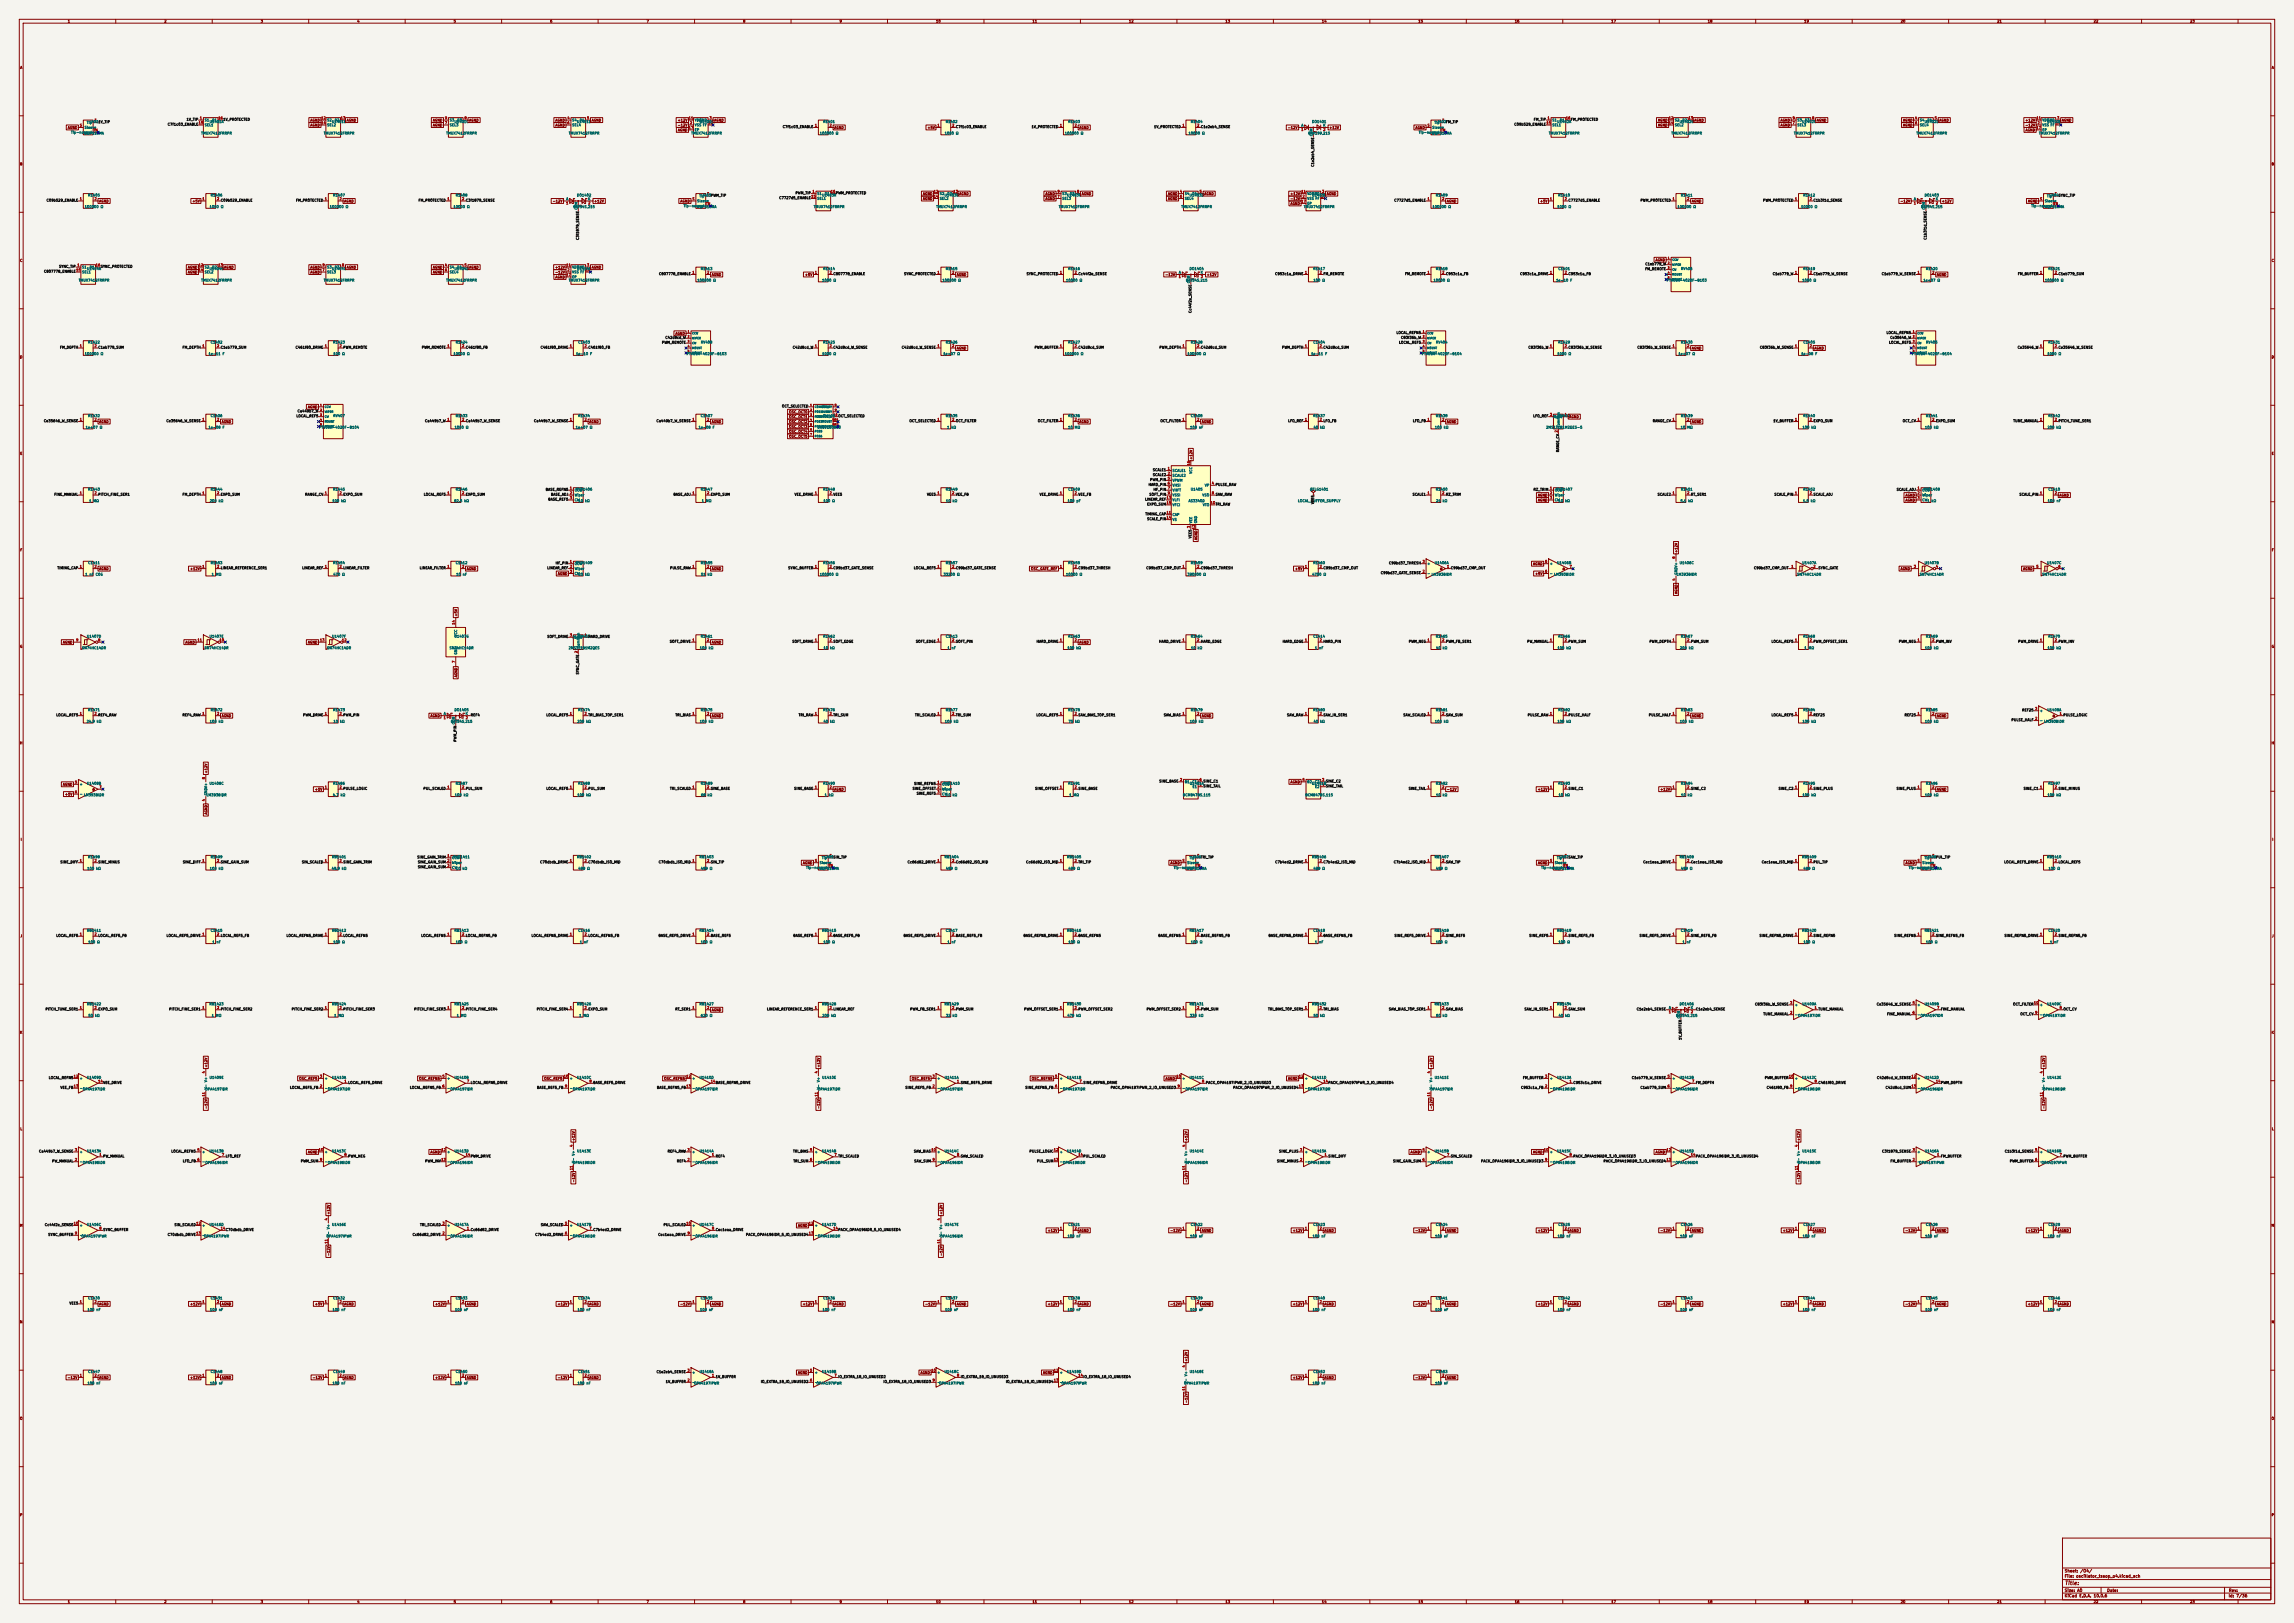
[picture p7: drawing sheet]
<svg xmlns="http://www.w3.org/2000/svg" width="1189mm" height="841mm" viewBox="0 0 1189 841" stroke-linecap="round" stroke-linejoin="round" font-family="sans-serif">
<defs><g id="words">
<text font-size="2" fill="#840000" x="1070" y="822">Title:</text>
<g font-size="1.5" fill="#840000">
<text x="1070" y="815">Sheet: /O4/</text>
<text x="1070" y="818">File: oscillator_tssop_o4.kicad_sch</text>
<text x="1070" y="825">Size: A0</text>
<text x="1092" y="825">Date:</text>
<text x="1155" y="825">Rev:</text>
<text x="1070" y="828">KiCad E.D.A. 10.0.6</text>
<text x="1155" y="828">Id: 7/36</text>
</g>
<g font-size="1.3" fill="#840000">
<text x="35" y="12">1</text>
<text x="85" y="12">2</text>
<text x="135" y="12">3</text>
<text x="185" y="12">4</text>
<text x="235" y="12">5</text>
<text x="285" y="12">6</text>
<text x="335" y="12">7</text>
<text x="385" y="12">8</text>
<text x="435" y="12">9</text>
<text x="485" y="12">10</text>
<text x="535" y="12">11</text>
<text x="585" y="12">12</text>
<text x="635" y="12">13</text>
<text x="685" y="12">14</text>
<text x="735" y="12">15</text>
<text x="785" y="12">16</text>
<text x="835" y="12">17</text>
<text x="885" y="12">18</text>
<text x="935" y="12">19</text>
<text x="985" y="12">20</text>
<text x="1035" y="12">21</text>
<text x="1085" y="12">22</text>
<text x="1135" y="12">23</text>
<text x="10" y="36">A</text>
<text x="1177" y="36">A</text>
<text x="161" y="63">AGND</text>
<text x="161" y="66">AGND</text>
<text x="180" y="63">AGND</text>
<text x="224" y="66">AGND</text>
<text x="224" y="63">AGND</text>
<text x="243" y="63">AGND</text>
<text x="288" y="66">AGND</text>
<text x="288" y="63">AGND</text>
<text x="307" y="63">AGND</text>
<text x="351" y="63">+12V</text>
<text x="351" y="66">-12V</text>
<text x="370" y="63">AGND</text>
<text x="859" y="63">AGND</text>
<text x="859" y="66">AGND</text>
<text x="878" y="63">AGND</text>
<text x="923" y="66">AGND</text>
<text x="923" y="63">AGND</text>
<text x="942" y="63">AGND</text>
<text x="986" y="63">AGND</text>
<text x="986" y="66">AGND</text>
<text x="1005" y="63">AGND</text>
<text x="1050" y="63">+12V</text>
<text x="1050" y="66">-12V</text>
<text x="1069" y="63">AGND</text>
<text x="35" y="67">AGND</text>
<text x="351" y="68">AGND</text>
<text x="432" y="67">AGND</text>
<text x="481" y="67">+5V</text>
<text x="559" y="67">AGND</text>
<text x="667" y="67">-12V</text>
<text x="689" y="67">+12V</text>
<text x="733" y="67">AGND</text>
<text x="1050" y="68">AGND</text>
<text x="10" y="86">B</text>
<text x="1177" y="86">B</text>
<text x="478" y="101">AGND</text>
<text x="497" y="101">AGND</text>
<text x="542" y="101">AGND</text>
<text x="561" y="101">AGND</text>
<text x="605" y="101">AGND</text>
<text x="624" y="101">AGND</text>
<text x="669" y="101">+12V</text>
<text x="688" y="101">AGND</text>
<text x="51" y="105">AGND</text>
<text x="100" y="105">+5V</text>
<text x="178" y="105">AGND</text>
<text x="286" y="105">-12V</text>
<text x="308" y="105">+12V</text>
<text x="352" y="105">AGND</text>
<text x="478" y="104">AGND</text>
<text x="542" y="104">AGND</text>
<text x="605" y="104">AGND</text>
<text x="669" y="104">-12V</text>
<text x="669" y="106">AGND</text>
<text x="750" y="105">AGND</text>
<text x="798" y="105">+5V</text>
<text x="877" y="105">AGND</text>
<text x="985" y="105">-12V</text>
<text x="1006" y="105">+12V</text>
<text x="1051" y="105">AGND</text>
<text x="10" y="136">C</text>
<text x="858" y="136">AGND</text>
<text x="1177" y="136">C</text>
<text x="97" y="142">AGND</text>
<text x="97" y="139">AGND</text>
<text x="116" y="139">AGND</text>
<text x="161" y="142">AGND</text>
<text x="161" y="139">AGND</text>
<text x="180" y="139">AGND</text>
<text x="224" y="142">AGND</text>
<text x="224" y="139">AGND</text>
<text x="243" y="139">AGND</text>
<text x="288" y="142">-12V</text>
<text x="288" y="139">+12V</text>
<text x="307" y="139">AGND</text>
<text x="369" y="143">AGND</text>
<text x="417" y="143">+5V</text>
<text x="496" y="143">AGND</text>
<text x="604" y="143">-12V</text>
<text x="625" y="143">+12V</text>
<text x="1004" y="143">AGND</text>
<text x="288" y="145">AGND</text>
<text x="350" y="174">AGND</text>
<text x="10" y="186">D</text>
<text x="496" y="181">AGND</text>
<text x="877" y="181">AGND</text>
<text x="940" y="181">AGND</text>
<text x="1177" y="186">D</text>
<text x="159" y="212">AGND</text>
<text x="409" y="214">OSC_OCT0</text>
<text x="51" y="219">AGND</text>
<text x="115" y="219">AGND</text>
<text x="305" y="219">AGND</text>
<text x="369" y="219">AGND</text>
<text x="409" y="219">OSC_OCT2</text>
<text x="409" y="217">OSC_OCT1</text>
<text x="559" y="219">AGND</text>
<text x="623" y="219">AGND</text>
<text x="750" y="219">AGND</text>
<text x="813" y="217">AGND</text>
<text x="877" y="219">AGND</text>
<text x="409" y="222">OSC_OCT3</text>
<text x="409" y="227">OSC_OCT5</text>
<text x="409" y="225">OSC_OCT4</text>
<text x="10" y="236">E</text>
<text x="618" y="238" transform="rotate(-90 618 238)">+12V</text>
<text x="1177" y="236">E</text>
<text x="797" y="258">AGND</text>
<text x="987" y="258">AGND</text>
<text x="1067" y="258">AGND</text>
<text x="797" y="260">AGND</text>
<text x="987" y="260">AGND</text>
<text x="621" y="280" transform="rotate(-90 621 280)">AGND</text>
<text x="10" y="286">F</text>
<text x="870" y="287" transform="rotate(-90 870 287)">+12V</text>
<text x="1177" y="286">F</text>
<text x="794" y="293">AGND</text>
<text x="51" y="296">AGND</text>
<text x="98" y="296">+12V</text>
<text x="242" y="296">AGND</text>
<text x="289" y="298">AGND</text>
<text x="369" y="296">AGND</text>
<text x="534" y="296">OSC_GATE_REF</text>
<text x="671" y="296">+5V</text>
<text x="796" y="298">+5V</text>
<text x="985" y="296">AGND</text>
<text x="1048" y="296">AGND</text>
<text x="870" y="308" transform="rotate(-90 870 308)">AGND</text>
<text x="237" y="320" transform="rotate(-90 237 320)">+5V</text>
<text x="10" y="336">G</text>
<text x="32" y="334">AGND</text>
<text x="96" y="334">AGND</text>
<text x="159" y="334">AGND</text>
<text x="369" y="334">AGND</text>
<text x="559" y="334">AGND</text>
<text x="1177" y="336">G</text>
<text x="237" y="351" transform="rotate(-90 237 351)">AGND</text>
<text x="115" y="372">AGND</text>
<text x="223" y="372">AGND</text>
<text x="369" y="372">AGND</text>
<text x="623" y="372">AGND</text>
<text x="877" y="372">AGND</text>
<text x="1004" y="372">AGND</text>
<text x="10" y="386">H</text>
<text x="1177" y="386">H</text>
<text x="108" y="401" transform="rotate(-90 108 401)">+12V</text>
<text x="32" y="407">AGND</text>
<text x="669" y="406">AGND</text>
<text x="34" y="413">+5V</text>
<text x="163" y="410">+5V</text>
<text x="432" y="410">AGND</text>
<text x="750" y="410">-12V</text>
<text x="797" y="410">+12V</text>
<text x="860" y="410">+12V</text>
<text x="1004" y="410">AGND</text>
<text x="108" y="422" transform="rotate(-90 108 422)">AGND</text>
<text x="11" y="436">I</text>
<text x="1178" y="436">I</text>
<text x="416" y="448">AGND</text>
<text x="606" y="448">AGND</text>
<text x="797" y="448">AGND</text>
<text x="987" y="448">AGND</text>
<text x="10" y="486">J</text>
<text x="1177" y="486">J</text>
<text x="369" y="524">AGND</text>
<text x="10" y="536">K</text>
<text x="1177" y="536">K</text>
<text x="108" y="553" transform="rotate(-90 108 553)">+12V</text>
<text x="425" y="553" transform="rotate(-90 425 553)">+12V</text>
<text x="743" y="553" transform="rotate(-90 743 553)">+12V</text>
<text x="1060" y="553" transform="rotate(-90 1060 553)">+12V</text>
<text x="155" y="560">OSC_REF5</text>
<text x="217" y="560">OSC_REFN5</text>
<text x="282" y="560">OSC_REF5</text>
<text x="344" y="560">OSC_REFN5</text>
<text x="472" y="560">OSC_REF5</text>
<text x="535" y="560">OSC_REFN5</text>
<text x="604" y="560">AGND</text>
<text x="667" y="560">AGND</text>
<text x="108" y="575" transform="rotate(-90 108 575)">-12V</text>
<text x="425" y="575" transform="rotate(-90 425 575)">-12V</text>
<text x="743" y="575" transform="rotate(-90 743 575)">-12V</text>
<text x="1060" y="575" transform="rotate(-90 1060 575)">-12V</text>
<text x="10" y="586">L</text>
<text x="1177" y="586">L</text>
<text x="298" y="591" transform="rotate(-90 298 591)">+12V</text>
<text x="616" y="591" transform="rotate(-90 616 591)">+12V</text>
<text x="933" y="591" transform="rotate(-90 933 591)">+12V</text>
<text x="159" y="598">AGND</text>
<text x="223" y="598">AGND</text>
<text x="731" y="598">AGND</text>
<text x="794" y="598">AGND</text>
<text x="858" y="598">AGND</text>
<text x="298" y="613" transform="rotate(-90 298 613)">-12V</text>
<text x="616" y="613" transform="rotate(-90 616 613)">-12V</text>
<text x="933" y="613" transform="rotate(-90 933 613)">-12V</text>
<text x="171" y="629" transform="rotate(-90 171 629)">+12V</text>
<text x="489" y="629" transform="rotate(-90 489 629)">+12V</text>
<text x="10" y="636">M</text>
<text x="1177" y="636">M</text>
<text x="413" y="636">AGND</text>
<text x="543" y="639">+12V</text>
<text x="559" y="639">AGND</text>
<text x="606" y="639">-12V</text>
<text x="623" y="639">AGND</text>
<text x="670" y="639">+12V</text>
<text x="686" y="639">AGND</text>
<text x="733" y="639">-12V</text>
<text x="750" y="639">AGND</text>
<text x="797" y="639">+12V</text>
<text x="813" y="639">AGND</text>
<text x="860" y="639">-12V</text>
<text x="877" y="639">AGND</text>
<text x="924" y="639">+12V</text>
<text x="940" y="639">AGND</text>
<text x="987" y="639">-12V</text>
<text x="1004" y="639">AGND</text>
<text x="1051" y="639">+12V</text>
<text x="1067" y="639">AGND</text>
<text x="171" y="651" transform="rotate(-90 171 651)">-12V</text>
<text x="489" y="651" transform="rotate(-90 489 651)">-12V</text>
<text x="51" y="677">AGND</text>
<text x="98" y="677">+12V</text>
<text x="115" y="677">AGND</text>
<text x="163" y="677">+5V</text>
<text x="178" y="677">AGND</text>
<text x="225" y="677">+12V</text>
<text x="242" y="677">AGND</text>
<text x="289" y="677">+12V</text>
<text x="305" y="677">AGND</text>
<text x="352" y="677">-12V</text>
<text x="369" y="677">AGND</text>
<text x="416" y="677">+12V</text>
<text x="432" y="677">AGND</text>
<text x="479" y="677">-12V</text>
<text x="496" y="677">AGND</text>
<text x="543" y="677">+12V</text>
<text x="559" y="677">AGND</text>
<text x="606" y="677">-12V</text>
<text x="623" y="677">AGND</text>
<text x="670" y="677">+12V</text>
<text x="686" y="677">AGND</text>
<text x="733" y="677">-12V</text>
<text x="750" y="677">AGND</text>
<text x="797" y="677">+12V</text>
<text x="813" y="677">AGND</text>
<text x="860" y="677">-12V</text>
<text x="877" y="677">AGND</text>
<text x="924" y="677">+12V</text>
<text x="940" y="677">AGND</text>
<text x="987" y="677">-12V</text>
<text x="1004" y="677">AGND</text>
<text x="1051" y="677">+12V</text>
<text x="1067" y="677">AGND</text>
<text x="10" y="686">N</text>
<text x="1177" y="686">N</text>
<text x="616" y="706" transform="rotate(-90 616 706)">+12V</text>
<text x="413" y="712">AGND</text>
<text x="477" y="712">AGND</text>
<text x="540" y="712">AGND</text>
<text x="35" y="715">-12V</text>
<text x="51" y="715">AGND</text>
<text x="98" y="715">+12V</text>
<text x="115" y="715">AGND</text>
<text x="162" y="715">-12V</text>
<text x="178" y="715">AGND</text>
<text x="225" y="715">+12V</text>
<text x="242" y="715">AGND</text>
<text x="289" y="715">-12V</text>
<text x="305" y="715">AGND</text>
<text x="670" y="715">+12V</text>
<text x="686" y="715">AGND</text>
<text x="733" y="715">-12V</text>
<text x="750" y="715">AGND</text>
<text x="616" y="727" transform="rotate(-90 616 727)">-12V</text>
<text x="10" y="736">O</text>
<text x="1177" y="736">O</text>
<text x="10" y="786">P</text>
<text x="1177" y="786">P</text>
<text x="35" y="831">1</text>
<text x="85" y="831">2</text>
<text x="135" y="831">3</text>
<text x="185" y="831">4</text>
<text x="235" y="831">5</text>
<text x="285" y="831">6</text>
<text x="335" y="831">7</text>
<text x="385" y="831">8</text>
<text x="435" y="831">9</text>
<text x="485" y="831">10</text>
<text x="535" y="831">11</text>
<text x="585" y="831">12</text>
<text x="635" y="831">13</text>
<text x="685" y="831">14</text>
<text x="735" y="831">15</text>
<text x="785" y="831">16</text>
<text x="835" y="831">17</text>
<text x="885" y="831">18</text>
<text x="935" y="831">19</text>
<text x="985" y="831">20</text>
<text x="1035" y="831">21</text>
<text x="1085" y="831">22</text>
<text x="1135" y="831">23</text>
</g>
<g font-size="1.3" fill="#a90000">
<text x="41" y="66">S</text>
<text x="49" y="63">T</text>
<text x="103" y="65">15</text>
<text x="103" y="62">1</text>
<text x="113" y="62">16</text>
<text x="166" y="62">12</text>
<text x="166" y="65">14</text>
<text x="176" y="62">13</text>
<text x="230" y="65">7</text>
<text x="230" y="62">9</text>
<text x="241" y="62">8</text>
<text x="294" y="62">4</text>
<text x="294" y="65">6</text>
<text x="304" y="62">5</text>
<text x="357" y="62">11</text>
<text x="357" y="65">2</text>
<text x="367" y="65">10</text>
<text x="368" y="62">3</text>
<text x="422" y="66">1</text>
<text x="430" y="66">2</text>
<text x="486" y="66">1</text>
<text x="493" y="66">2</text>
<text x="549" y="66">1</text>
<text x="557" y="66">2</text>
<text x="613" y="66">1</text>
<text x="620" y="66">2</text>
<text x="740" y="66">S</text>
<text x="747" y="63">T</text>
<text x="801" y="65">15</text>
<text x="802" y="62">1</text>
<text x="811" y="62">16</text>
<text x="865" y="62">12</text>
<text x="865" y="65">14</text>
<text x="875" y="62">13</text>
<text x="929" y="65">7</text>
<text x="929" y="62">9</text>
<text x="939" y="62">8</text>
<text x="992" y="62">4</text>
<text x="992" y="65">6</text>
<text x="1003" y="62">5</text>
<text x="1055" y="62">11</text>
<text x="1056" y="65">2</text>
<text x="1065" y="65">10</text>
<text x="1066" y="62">3</text>
<text x="48" y="68">TN</text>
<text x="357" y="67">17</text>
<text x="674" y="68">1</text>
<text x="683" y="69" transform="rotate(-90 683 69)">3</text>
<text x="686" y="68">2</text>
<text x="747" y="68">TN</text>
<text x="1055" y="67">17</text>
<text x="366" y="101">T</text>
<text x="421" y="100">1</text>
<text x="430" y="100">16</text>
<text x="484" y="100">12</text>
<text x="494" y="100">13</text>
<text x="548" y="100">9</text>
<text x="558" y="100">8</text>
<text x="611" y="100">4</text>
<text x="622" y="100">5</text>
<text x="674" y="100">11</text>
<text x="685" y="100">3</text>
<text x="1065" y="101">T</text>
<text x="41" y="104">1</text>
<text x="49" y="104">2</text>
<text x="105" y="104">1</text>
<text x="112" y="104">2</text>
<text x="168" y="104">1</text>
<text x="176" y="104">2</text>
<text x="232" y="104">1</text>
<text x="239" y="104">2</text>
<text x="293" y="106">1</text>
<text x="302" y="107" transform="rotate(-90 302 107)">3</text>
<text x="305" y="106">2</text>
<text x="359" y="104">S</text>
<text x="366" y="107">TN</text>
<text x="420" y="103">15</text>
<text x="484" y="103">14</text>
<text x="548" y="103">7</text>
<text x="611" y="103">6</text>
<text x="674" y="105">17</text>
<text x="675" y="103">2</text>
<text x="684" y="103">10</text>
<text x="740" y="104">1</text>
<text x="747" y="104">2</text>
<text x="803" y="104">1</text>
<text x="811" y="104">2</text>
<text x="867" y="104">1</text>
<text x="874" y="104">2</text>
<text x="930" y="104">1</text>
<text x="938" y="104">2</text>
<text x="992" y="106">1</text>
<text x="1000" y="107" transform="rotate(-90 1000 107)">3</text>
<text x="1003" y="106">2</text>
<text x="1057" y="104">S</text>
<text x="1064" y="107">TN</text>
<text x="39" y="141">15</text>
<text x="40" y="138">1</text>
<text x="49" y="138">16</text>
<text x="103" y="138">12</text>
<text x="103" y="141">14</text>
<text x="113" y="138">13</text>
<text x="167" y="141">7</text>
<text x="167" y="138">9</text>
<text x="177" y="138">8</text>
<text x="230" y="138">4</text>
<text x="230" y="141">6</text>
<text x="241" y="138">5</text>
<text x="293" y="138">11</text>
<text x="293" y="143">17</text>
<text x="294" y="141">2</text>
<text x="303" y="141">10</text>
<text x="304" y="138">3</text>
<text x="359" y="142">1</text>
<text x="366" y="142">2</text>
<text x="422" y="142">1</text>
<text x="430" y="142">2</text>
<text x="486" y="142">1</text>
<text x="493" y="142">2</text>
<text x="549" y="142">1</text>
<text x="557" y="142">2</text>
<text x="676" y="142">1</text>
<text x="684" y="142">2</text>
<text x="740" y="142">1</text>
<text x="747" y="142">2</text>
<text x="803" y="142">1</text>
<text x="811" y="142">2</text>
<text x="930" y="142">1</text>
<text x="938" y="142">2</text>
<text x="994" y="142">1</text>
<text x="1001" y="142">2</text>
<text x="1057" y="142">1</text>
<text x="1065" y="142">2</text>
<text x="611" y="144">1</text>
<text x="619" y="146" transform="rotate(-90 619 146)">3</text>
<text x="622" y="144">2</text>
<text x="41" y="180">1</text>
<text x="49" y="180">2</text>
<text x="105" y="180">1</text>
<text x="112" y="180">2</text>
<text x="168" y="180">1</text>
<text x="176" y="180">2</text>
<text x="232" y="180">1</text>
<text x="239" y="180">2</text>
<text x="295" y="180">1</text>
<text x="303" y="180">2</text>
<text x="422" y="180">1</text>
<text x="430" y="180">2</text>
<text x="486" y="180">1</text>
<text x="493" y="180">2</text>
<text x="549" y="180">1</text>
<text x="557" y="180">2</text>
<text x="613" y="180">1</text>
<text x="620" y="180">2</text>
<text x="676" y="180">1</text>
<text x="684" y="180">2</text>
<text x="803" y="180">1</text>
<text x="811" y="180">2</text>
<text x="867" y="180">1</text>
<text x="874" y="180">2</text>
<text x="930" y="180">1</text>
<text x="938" y="180">2</text>
<text x="1057" y="180">1</text>
<text x="1065" y="180">2</text>
<text x="803" y="216">3</text>
<text x="811" y="216">1</text>
<text x="41" y="218">1</text>
<text x="49" y="218">2</text>
<text x="105" y="218">1</text>
<text x="112" y="218">2</text>
<text x="232" y="218">1</text>
<text x="239" y="218">2</text>
<text x="295" y="218">1</text>
<text x="303" y="218">2</text>
<text x="359" y="218">1</text>
<text x="366" y="218">2</text>
<text x="486" y="218">1</text>
<text x="493" y="218">2</text>
<text x="549" y="218">1</text>
<text x="557" y="218">2</text>
<text x="613" y="218">1</text>
<text x="620" y="218">2</text>
<text x="676" y="218">1</text>
<text x="684" y="218">2</text>
<text x="740" y="218">1</text>
<text x="747" y="218">2</text>
<text x="867" y="218">1</text>
<text x="874" y="218">2</text>
<text x="930" y="218">1</text>
<text x="938" y="218">2</text>
<text x="994" y="218">1</text>
<text x="1001" y="218">2</text>
<text x="1057" y="218">1</text>
<text x="1065" y="218">2</text>
<text x="808" y="224" transform="rotate(-90 808 224)">2</text>
<text x="605" y="244">1</text>
<text x="617" y="241" transform="rotate(-90 617 241)">16</text>
<text x="605" y="246">2</text>
<text x="605" y="249">5</text>
<text x="605" y="251">6</text>
<text x="628" y="251">4</text>
<text x="41" y="256">1</text>
<text x="49" y="256">2</text>
<text x="105" y="256">1</text>
<text x="112" y="256">2</text>
<text x="168" y="256">1</text>
<text x="176" y="256">2</text>
<text x="232" y="256">1</text>
<text x="239" y="256">2</text>
<text x="295" y="254">1</text>
<text x="295" y="256">2</text>
<text x="359" y="256">1</text>
<text x="366" y="256">2</text>
<text x="422" y="256">1</text>
<text x="430" y="256">2</text>
<text x="486" y="256">1</text>
<text x="493" y="256">2</text>
<text x="549" y="256">1</text>
<text x="557" y="256">2</text>
<text x="605" y="254">7</text>
<text x="605" y="256">9</text>
<text x="628" y="256">8</text>
<text x="740" y="256">1</text>
<text x="747" y="256">2</text>
<text x="803" y="254">1</text>
<text x="803" y="256">2</text>
<text x="867" y="256">1</text>
<text x="874" y="256">2</text>
<text x="930" y="256">1</text>
<text x="938" y="256">2</text>
<text x="994" y="254">1</text>
<text x="994" y="256">2</text>
<text x="1057" y="256">1</text>
<text x="1065" y="256">2</text>
<text x="295" y="259">3</text>
<text x="604" y="259">13</text>
<text x="604" y="261">15</text>
<text x="627" y="261">10</text>
<text x="803" y="259">3</text>
<text x="994" y="259">3</text>
<text x="604" y="267">11</text>
<text x="604" y="269">14</text>
<text x="617" y="274" transform="rotate(-90 617 274)">3</text>
<text x="620" y="274" transform="rotate(-90 620 274)">12</text>
<text x="295" y="292">1</text>
<text x="737" y="292">3</text>
<text x="801" y="292">5</text>
<text x="869" y="290" transform="rotate(-90 869 290)">8</text>
<text x="41" y="295">1</text>
<text x="49" y="295">2</text>
<text x="105" y="295">1</text>
<text x="112" y="295">2</text>
<text x="168" y="295">1</text>
<text x="176" y="295">2</text>
<text x="232" y="295">1</text>
<text x="239" y="295">2</text>
<text x="295" y="295">2</text>
<text x="295" y="297">3</text>
<text x="359" y="295">1</text>
<text x="366" y="295">2</text>
<text x="422" y="295">1</text>
<text x="430" y="295">2</text>
<text x="486" y="295">1</text>
<text x="493" y="295">2</text>
<text x="549" y="295">1</text>
<text x="557" y="295">2</text>
<text x="613" y="295">1</text>
<text x="620" y="295">2</text>
<text x="676" y="295">1</text>
<text x="684" y="295">2</text>
<text x="737" y="297">2</text>
<text x="750" y="295">1</text>
<text x="801" y="297">6</text>
<text x="813" y="295">7</text>
<text x="928" y="295">1</text>
<text x="940" y="295">2</text>
<text x="992" y="295">3</text>
<text x="1003" y="295">4</text>
<text x="1055" y="295">5</text>
<text x="1067" y="295">6</text>
<text x="869" y="301" transform="rotate(-90 869 301)">4</text>
<text x="236" y="324" transform="rotate(-90 236 324)">14</text>
<text x="39" y="333">9</text>
<text x="51" y="333">8</text>
<text x="102" y="333">11</text>
<text x="114" y="333">10</text>
<text x="166" y="333">13</text>
<text x="177" y="333">12</text>
<text x="295" y="330">3</text>
<text x="303" y="330">1</text>
<text x="359" y="333">1</text>
<text x="366" y="333">2</text>
<text x="422" y="333">1</text>
<text x="430" y="333">2</text>
<text x="486" y="333">1</text>
<text x="493" y="333">2</text>
<text x="549" y="333">1</text>
<text x="557" y="333">2</text>
<text x="613" y="333">1</text>
<text x="620" y="333">2</text>
<text x="676" y="333">1</text>
<text x="684" y="333">2</text>
<text x="740" y="333">1</text>
<text x="747" y="333">2</text>
<text x="803" y="333">1</text>
<text x="811" y="333">2</text>
<text x="867" y="333">1</text>
<text x="874" y="333">2</text>
<text x="930" y="333">1</text>
<text x="938" y="333">2</text>
<text x="994" y="333">1</text>
<text x="1001" y="333">2</text>
<text x="1057" y="333">1</text>
<text x="1065" y="333">2</text>
<text x="300" y="339" transform="rotate(-90 300 339)">2</text>
<text x="236" y="344" transform="rotate(-90 236 344)">7</text>
<text x="41" y="371">1</text>
<text x="49" y="371">2</text>
<text x="105" y="371">1</text>
<text x="112" y="371">2</text>
<text x="168" y="371">1</text>
<text x="176" y="371">2</text>
<text x="295" y="371">1</text>
<text x="303" y="371">2</text>
<text x="359" y="371">1</text>
<text x="366" y="371">2</text>
<text x="422" y="371">1</text>
<text x="430" y="371">2</text>
<text x="486" y="371">1</text>
<text x="493" y="371">2</text>
<text x="549" y="371">1</text>
<text x="557" y="371">2</text>
<text x="613" y="371">1</text>
<text x="620" y="371">2</text>
<text x="676" y="371">1</text>
<text x="684" y="371">2</text>
<text x="740" y="371">1</text>
<text x="747" y="371">2</text>
<text x="803" y="371">1</text>
<text x="811" y="371">2</text>
<text x="867" y="371">1</text>
<text x="874" y="371">2</text>
<text x="930" y="371">1</text>
<text x="938" y="371">2</text>
<text x="994" y="371">1</text>
<text x="1001" y="371">2</text>
<text x="1055" y="368">3</text>
<text x="1067" y="371">1</text>
<text x="230" y="373">1</text>
<text x="238" y="374" transform="rotate(-90 238 374)">3</text>
<text x="241" y="373">2</text>
<text x="1055" y="373">2</text>
<text x="39" y="406">5</text>
<text x="107" y="404" transform="rotate(-90 107 404)">8</text>
<text x="486" y="406">1</text>
<text x="611" y="405">2</text>
<text x="622" y="408">1</text>
<text x="622" y="405">6</text>
<text x="675" y="405">5</text>
<text x="685" y="405">3</text>
<text x="685" y="408">4</text>
<text x="39" y="411">6</text>
<text x="51" y="409">7</text>
<text x="168" y="409">1</text>
<text x="176" y="409">2</text>
<text x="232" y="409">1</text>
<text x="239" y="409">2</text>
<text x="295" y="409">1</text>
<text x="303" y="409">2</text>
<text x="359" y="409">1</text>
<text x="366" y="409">2</text>
<text x="422" y="409">1</text>
<text x="430" y="409">2</text>
<text x="486" y="409">2</text>
<text x="486" y="411">3</text>
<text x="549" y="409">1</text>
<text x="557" y="409">2</text>
<text x="740" y="409">1</text>
<text x="747" y="409">2</text>
<text x="803" y="409">1</text>
<text x="811" y="409">2</text>
<text x="867" y="409">1</text>
<text x="874" y="409">2</text>
<text x="930" y="409">1</text>
<text x="938" y="409">2</text>
<text x="994" y="409">1</text>
<text x="1001" y="409">2</text>
<text x="1057" y="409">1</text>
<text x="1065" y="409">2</text>
<text x="107" y="415" transform="rotate(-90 107 415)">4</text>
<text x="41" y="447">1</text>
<text x="49" y="447">2</text>
<text x="105" y="447">1</text>
<text x="112" y="447">2</text>
<text x="168" y="447">1</text>
<text x="176" y="447">2</text>
<text x="232" y="444">1</text>
<text x="232" y="447">2</text>
<text x="232" y="449">3</text>
<text x="295" y="447">1</text>
<text x="303" y="447">2</text>
<text x="359" y="447">1</text>
<text x="366" y="447">2</text>
<text x="422" y="447">S</text>
<text x="429" y="449">TN</text>
<text x="430" y="444">T</text>
<text x="486" y="447">1</text>
<text x="493" y="447">2</text>
<text x="549" y="447">1</text>
<text x="557" y="447">2</text>
<text x="613" y="447">S</text>
<text x="620" y="449">TN</text>
<text x="620" y="444">T</text>
<text x="676" y="447">1</text>
<text x="684" y="447">2</text>
<text x="740" y="447">1</text>
<text x="747" y="447">2</text>
<text x="803" y="447">S</text>
<text x="810" y="449">TN</text>
<text x="811" y="444">T</text>
<text x="867" y="447">1</text>
<text x="874" y="447">2</text>
<text x="930" y="447">1</text>
<text x="938" y="447">2</text>
<text x="994" y="447">S</text>
<text x="1001" y="449">TN</text>
<text x="1001" y="444">T</text>
<text x="1057" y="447">1</text>
<text x="1065" y="447">2</text>
<text x="41" y="485">1</text>
<text x="49" y="485">2</text>
<text x="105" y="485">1</text>
<text x="112" y="485">2</text>
<text x="168" y="485">1</text>
<text x="176" y="485">2</text>
<text x="232" y="485">1</text>
<text x="239" y="485">2</text>
<text x="295" y="485">1</text>
<text x="303" y="485">2</text>
<text x="359" y="485">1</text>
<text x="366" y="485">2</text>
<text x="422" y="485">1</text>
<text x="430" y="485">2</text>
<text x="486" y="485">1</text>
<text x="493" y="485">2</text>
<text x="549" y="485">1</text>
<text x="557" y="485">2</text>
<text x="613" y="485">1</text>
<text x="620" y="485">2</text>
<text x="676" y="485">1</text>
<text x="684" y="485">2</text>
<text x="740" y="485">1</text>
<text x="747" y="485">2</text>
<text x="803" y="485">1</text>
<text x="811" y="485">2</text>
<text x="867" y="485">1</text>
<text x="874" y="485">2</text>
<text x="930" y="485">1</text>
<text x="938" y="485">2</text>
<text x="994" y="485">1</text>
<text x="1001" y="485">2</text>
<text x="1057" y="485">1</text>
<text x="1065" y="485">2</text>
<text x="928" y="521">3</text>
<text x="991" y="521">5</text>
<text x="1054" y="521">10</text>
<text x="41" y="523">1</text>
<text x="49" y="523">2</text>
<text x="105" y="523">1</text>
<text x="112" y="523">2</text>
<text x="168" y="523">1</text>
<text x="176" y="523">2</text>
<text x="232" y="523">1</text>
<text x="239" y="523">2</text>
<text x="295" y="523">1</text>
<text x="303" y="523">2</text>
<text x="359" y="523">1</text>
<text x="366" y="523">2</text>
<text x="422" y="523">1</text>
<text x="430" y="523">2</text>
<text x="486" y="523">1</text>
<text x="493" y="523">2</text>
<text x="549" y="523">1</text>
<text x="557" y="523">2</text>
<text x="613" y="523">1</text>
<text x="620" y="523">2</text>
<text x="676" y="523">1</text>
<text x="684" y="523">2</text>
<text x="740" y="523">1</text>
<text x="747" y="523">2</text>
<text x="803" y="523">1</text>
<text x="811" y="523">2</text>
<text x="865" y="525">1</text>
<text x="873" y="527" transform="rotate(-90 873 527)">3</text>
<text x="876" y="525">2</text>
<text x="928" y="526">2</text>
<text x="940" y="523">1</text>
<text x="991" y="526">6</text>
<text x="1004" y="523">7</text>
<text x="1055" y="526">9</text>
<text x="1067" y="523">8</text>
<text x="107" y="556" transform="rotate(-90 107 556)">4</text>
<text x="424" y="556" transform="rotate(-90 424 556)">4</text>
<text x="742" y="556" transform="rotate(-90 742 556)">4</text>
<text x="1059" y="556" transform="rotate(-90 1059 556)">4</text>
<text x="38" y="559">12</text>
<text x="38" y="564">13</text>
<text x="51" y="561">14</text>
<text x="166" y="564">2</text>
<text x="166" y="559">3</text>
<text x="178" y="561">1</text>
<text x="229" y="559">5</text>
<text x="229" y="564">6</text>
<text x="242" y="561">7</text>
<text x="292" y="559">10</text>
<text x="293" y="564">9</text>
<text x="305" y="561">8</text>
<text x="356" y="559">12</text>
<text x="356" y="564">13</text>
<text x="368" y="561">14</text>
<text x="483" y="564">2</text>
<text x="483" y="559">3</text>
<text x="496" y="561">1</text>
<text x="547" y="559">5</text>
<text x="547" y="564">6</text>
<text x="559" y="561">7</text>
<text x="610" y="559">10</text>
<text x="610" y="564">9</text>
<text x="623" y="561">8</text>
<text x="673" y="559">12</text>
<text x="673" y="564">13</text>
<text x="686" y="561">14</text>
<text x="801" y="564">2</text>
<text x="801" y="559">3</text>
<text x="813" y="561">1</text>
<text x="864" y="559">5</text>
<text x="864" y="564">6</text>
<text x="877" y="561">7</text>
<text x="927" y="559">10</text>
<text x="928" y="564">9</text>
<text x="940" y="561">8</text>
<text x="991" y="559">12</text>
<text x="991" y="564">13</text>
<text x="1003" y="561">14</text>
<text x="107" y="568" transform="rotate(-90 107 568)">11</text>
<text x="424" y="568" transform="rotate(-90 424 568)">11</text>
<text x="742" y="568" transform="rotate(-90 742 568)">11</text>
<text x="1059" y="568" transform="rotate(-90 1059 568)">11</text>
<text x="39" y="597">3</text>
<text x="51" y="599">1</text>
<text x="102" y="597">5</text>
<text x="115" y="599">7</text>
<text x="165" y="597">10</text>
<text x="178" y="599">8</text>
<text x="229" y="597">12</text>
<text x="241" y="599">14</text>
<text x="297" y="594" transform="rotate(-90 297 594)">4</text>
<text x="356" y="597">3</text>
<text x="369" y="599">1</text>
<text x="420" y="597">5</text>
<text x="432" y="599">7</text>
<text x="483" y="597">10</text>
<text x="496" y="599">8</text>
<text x="546" y="597">12</text>
<text x="559" y="599">14</text>
<text x="615" y="594" transform="rotate(-90 615 594)">4</text>
<text x="674" y="597">3</text>
<text x="686" y="599">1</text>
<text x="737" y="597">5</text>
<text x="750" y="599">7</text>
<text x="800" y="597">10</text>
<text x="813" y="599">8</text>
<text x="864" y="597">12</text>
<text x="876" y="599">14</text>
<text x="932" y="594" transform="rotate(-90 932 594)">4</text>
<text x="991" y="597">3</text>
<text x="1004" y="599">1</text>
<text x="1055" y="597">5</text>
<text x="1067" y="599">7</text>
<text x="39" y="602">2</text>
<text x="102" y="602">6</text>
<text x="166" y="602">9</text>
<text x="229" y="602">13</text>
<text x="356" y="602">2</text>
<text x="420" y="602">6</text>
<text x="483" y="602">9</text>
<text x="546" y="602">13</text>
<text x="674" y="602">2</text>
<text x="737" y="602">6</text>
<text x="801" y="602">9</text>
<text x="864" y="602">13</text>
<text x="991" y="602">2</text>
<text x="1055" y="602">6</text>
<text x="297" y="606" transform="rotate(-90 297 606)">11</text>
<text x="615" y="606" transform="rotate(-90 615 606)">11</text>
<text x="932" y="606" transform="rotate(-90 932 606)">11</text>
<text x="38" y="635">10</text>
<text x="102" y="635">12</text>
<text x="170" y="633" transform="rotate(-90 170 633)">4</text>
<text x="229" y="635">3</text>
<text x="293" y="635">5</text>
<text x="356" y="635">10</text>
<text x="419" y="635">12</text>
<text x="488" y="633" transform="rotate(-90 488 633)">4</text>
<text x="39" y="640">9</text>
<text x="51" y="637">8</text>
<text x="102" y="640">13</text>
<text x="114" y="637">14</text>
<text x="229" y="640">2</text>
<text x="242" y="637">1</text>
<text x="293" y="640">6</text>
<text x="305" y="637">7</text>
<text x="356" y="640">9</text>
<text x="369" y="637">8</text>
<text x="419" y="640">13</text>
<text x="432" y="637">14</text>
<text x="549" y="637">1</text>
<text x="557" y="637">2</text>
<text x="613" y="637">1</text>
<text x="620" y="637">2</text>
<text x="676" y="637">1</text>
<text x="684" y="637">2</text>
<text x="740" y="637">1</text>
<text x="747" y="637">2</text>
<text x="803" y="637">1</text>
<text x="811" y="637">2</text>
<text x="867" y="637">1</text>
<text x="874" y="637">2</text>
<text x="930" y="637">1</text>
<text x="938" y="637">2</text>
<text x="994" y="637">1</text>
<text x="1001" y="637">2</text>
<text x="1057" y="637">1</text>
<text x="1065" y="637">2</text>
<text x="170" y="645" transform="rotate(-90 170 645)">11</text>
<text x="488" y="645" transform="rotate(-90 488 645)">11</text>
<text x="41" y="676">1</text>
<text x="49" y="676">2</text>
<text x="105" y="676">1</text>
<text x="112" y="676">2</text>
<text x="168" y="676">1</text>
<text x="176" y="676">2</text>
<text x="232" y="676">1</text>
<text x="239" y="676">2</text>
<text x="295" y="676">1</text>
<text x="303" y="676">2</text>
<text x="359" y="676">1</text>
<text x="366" y="676">2</text>
<text x="422" y="676">1</text>
<text x="430" y="676">2</text>
<text x="486" y="676">1</text>
<text x="493" y="676">2</text>
<text x="549" y="676">1</text>
<text x="557" y="676">2</text>
<text x="613" y="676">1</text>
<text x="620" y="676">2</text>
<text x="676" y="676">1</text>
<text x="684" y="676">2</text>
<text x="740" y="676">1</text>
<text x="747" y="676">2</text>
<text x="803" y="676">1</text>
<text x="811" y="676">2</text>
<text x="867" y="676">1</text>
<text x="874" y="676">2</text>
<text x="930" y="676">1</text>
<text x="938" y="676">2</text>
<text x="994" y="676">1</text>
<text x="1001" y="676">2</text>
<text x="1057" y="676">1</text>
<text x="1065" y="676">2</text>
<text x="41" y="714">1</text>
<text x="49" y="714">2</text>
<text x="105" y="714">1</text>
<text x="112" y="714">2</text>
<text x="168" y="714">1</text>
<text x="176" y="714">2</text>
<text x="232" y="714">1</text>
<text x="239" y="714">2</text>
<text x="295" y="714">1</text>
<text x="303" y="714">2</text>
<text x="356" y="711">3</text>
<text x="369" y="714">1</text>
<text x="420" y="711">5</text>
<text x="432" y="714">7</text>
<text x="483" y="711">10</text>
<text x="496" y="714">8</text>
<text x="546" y="711">12</text>
<text x="559" y="714">14</text>
<text x="615" y="709" transform="rotate(-90 615 709)">4</text>
<text x="676" y="714">1</text>
<text x="684" y="714">2</text>
<text x="740" y="714">1</text>
<text x="747" y="714">2</text>
<text x="356" y="716">2</text>
<text x="420" y="716">6</text>
<text x="483" y="716">9</text>
<text x="546" y="716">13</text>
<text x="615" y="721" transform="rotate(-90 615 721)">11</text>
</g>
<g font-size="1.3" fill="#006464">
<text x="45" y="64">Tip</text>
<text x="46" y="64">J4011V_TIP</text>
<text x="106" y="63">S1</text>
<text x="106" y="66">SEL1</text>
<text x="108" y="64">U1401A</text>
<text x="110" y="63">D1</text>
<text x="169" y="63">S2</text>
<text x="169" y="66">SEL2</text>
<text x="172" y="64">U1401B</text>
<text x="173" y="63">D2</text>
<text x="233" y="66">SEL3</text>
<text x="233" y="63">S3</text>
<text x="235" y="64">U1401C</text>
<text x="237" y="63">D3</text>
<text x="296" y="63">S4</text>
<text x="296" y="66">SEL4</text>
<text x="299" y="64">U1401D</text>
<text x="300" y="63">D4</text>
<text x="360" y="66">VSS FF</text>
<text x="360" y="63">VDD</text>
<text x="362" y="63">GND</text>
<text x="362" y="64">U1401E</text>
<text x="427" y="64">R1401</text>
<text x="490" y="64">R1402</text>
<text x="554" y="64">R1403</text>
<text x="617" y="64">R1404</text>
<text x="674" y="66">A</text>
<text x="680" y="64">DO1401</text>
<text x="686" y="66">K</text>
<text x="743" y="64">Tip</text>
<text x="745" y="64">J402FM_TIP</text>
<text x="804" y="63">S1</text>
<text x="804" y="66">SEL1</text>
<text x="807" y="64">U1402A</text>
<text x="808" y="63">D1</text>
<text x="868" y="63">S2</text>
<text x="868" y="66">SEL2</text>
<text x="870" y="64">U1402B</text>
<text x="872" y="63">D2</text>
<text x="931" y="66">SEL3</text>
<text x="931" y="63">S3</text>
<text x="934" y="64">U1402C</text>
<text x="935" y="63">D3</text>
<text x="995" y="63">S4</text>
<text x="995" y="66">SEL4</text>
<text x="997" y="64">U1402D</text>
<text x="999" y="63">D4</text>
<text x="1058" y="66">VSS FF</text>
<text x="1058" y="63">VDD</text>
<text x="1061" y="63">GND</text>
<text x="1061" y="64">U1402E</text>
<text x="37" y="70">Tip-normal</text>
<text x="43" y="70">WQP518MA</text>
<text x="44" y="67">Sleeve</text>
<text x="104" y="70">TMUX7412FRRPR</text>
<text x="168" y="70">TMUX7412FRRPR</text>
<text x="231" y="70">TMUX7412FRRPR</text>
<text x="295" y="70">TMUX7412FRRPR</text>
<text x="358" y="70">TMUX7412FRRPR</text>
<text x="360" y="68">EP</text>
<text x="425" y="70">100000 Ω</text>
<text x="489" y="70">1000 Ω</text>
<text x="552" y="70">100000 Ω</text>
<text x="616" y="70">10000 Ω</text>
<text x="678" y="70">BAV199,215</text>
<text x="681" y="71" transform="rotate(-90 681 71)">COM</text>
<text x="735" y="70">Tip-normal</text>
<text x="742" y="70">WQP518MA</text>
<text x="742" y="67">Sleeve</text>
<text x="803" y="70">TMUX7412FRRPR</text>
<text x="866" y="70">TMUX7412FRRPR</text>
<text x="930" y="70">TMUX7412FRRPR</text>
<text x="993" y="70">TMUX7412FRRPR</text>
<text x="1057" y="70">TMUX7412FRRPR</text>
<text x="1058" y="68">EP</text>
<text x="423" y="101">S1</text>
<text x="427" y="101">D1</text>
<text x="487" y="101">S2</text>
<text x="491" y="101">D2</text>
<text x="550" y="101">S3</text>
<text x="554" y="101">D3</text>
<text x="614" y="101">S4</text>
<text x="618" y="101">D4</text>
<text x="677" y="101">VDD</text>
<text x="680" y="101">GND</text>
<text x="46" y="102">R1405</text>
<text x="109" y="102">R1406</text>
<text x="173" y="102">R1407</text>
<text x="236" y="102">R1408</text>
<text x="293" y="104">A</text>
<text x="299" y="102">DO1402</text>
<text x="305" y="104">K</text>
<text x="354" y="108">Tip-normal</text>
<text x="361" y="105">Sleeve</text>
<text x="362" y="103">Tip</text>
<text x="364" y="102">J403PWM_TIP</text>
<text x="423" y="104">SEL1</text>
<text x="426" y="102">U1403A</text>
<text x="487" y="104">SEL2</text>
<text x="489" y="102">U1403B</text>
<text x="550" y="104">SEL3</text>
<text x="553" y="102">U1403C</text>
<text x="614" y="104">SEL4</text>
<text x="616" y="102">U1403D</text>
<text x="677" y="104">VSS FF</text>
<text x="677" y="106">EP</text>
<text x="680" y="102">U1403E</text>
<text x="744" y="102">R1409</text>
<text x="808" y="102">R1410</text>
<text x="871" y="102">R1411</text>
<text x="935" y="102">R1412</text>
<text x="992" y="104">A</text>
<text x="997" y="102">DO1403</text>
<text x="1003" y="104">K</text>
<text x="1053" y="108">Tip-normal</text>
<text x="1060" y="105">Sleeve</text>
<text x="1061" y="103">Tip</text>
<text x="1062" y="102">J404SYNC_TIP</text>
<text x="44" y="108">100000 Ω</text>
<text x="108" y="108">1000 Ω</text>
<text x="171" y="108">100000 Ω</text>
<text x="235" y="108">10000 Ω</text>
<text x="297" y="108">BAT54S,215</text>
<text x="300" y="109" transform="rotate(-90 300 109)">COM</text>
<text x="361" y="108">WQP518MA</text>
<text x="422" y="108">TMUX7412FRRPR</text>
<text x="485" y="108">TMUX7412FRRPR</text>
<text x="549" y="108">TMUX7412FRRPR</text>
<text x="612" y="108">TMUX7412FRRPR</text>
<text x="676" y="108">TMUX7412FRRPR</text>
<text x="742" y="108">100000 Ω</text>
<text x="807" y="108">1000 Ω</text>
<text x="869" y="108">100000 Ω</text>
<text x="933" y="108">10000 Ω</text>
<text x="995" y="108">BAT54S,215</text>
<text x="998" y="109" transform="rotate(-90 998 109)">COM</text>
<text x="1059" y="108">WQP518MA</text>
<text x="42" y="139">S1</text>
<text x="42" y="142">SEL1</text>
<text x="45" y="140">U1404A</text>
<text x="46" y="139">D1</text>
<text x="106" y="139">S2</text>
<text x="106" y="142">SEL2</text>
<text x="108" y="140">U1404B</text>
<text x="110" y="139">D2</text>
<text x="169" y="142">SEL3</text>
<text x="169" y="139">S3</text>
<text x="172" y="140">U1404C</text>
<text x="173" y="139">D3</text>
<text x="233" y="139">S4</text>
<text x="233" y="142">SEL4</text>
<text x="235" y="140">U1404D</text>
<text x="237" y="139">D4</text>
<text x="296" y="142">VSS FF</text>
<text x="296" y="139">VDD</text>
<text x="299" y="139">GND</text>
<text x="299" y="140">U1404E</text>
<text x="363" y="140">R1413</text>
<text x="427" y="140">R1414</text>
<text x="490" y="140">R1415</text>
<text x="554" y="140">R1416</text>
<text x="611" y="142">A</text>
<text x="616" y="140">DO1404</text>
<text x="622" y="142">K</text>
<text x="681" y="140">R1417</text>
<text x="744" y="140">R1418</text>
<text x="808" y="140">C1401</text>
<text x="871" y="140">RV406</text>
<text x="935" y="140">R1419</text>
<text x="998" y="140">R1420</text>
<text x="1062" y="140">R1421</text>
<text x="41" y="146">TMUX7412FRRPR</text>
<text x="104" y="146">TMUX7412FRRPR</text>
<text x="168" y="146">TMUX7412FRRPR</text>
<text x="231" y="146">TMUX7412FRRPR</text>
<text x="295" y="146">TMUX7412FRRPR</text>
<text x="296" y="144">EP</text>
<text x="361" y="146">100000 Ω</text>
<text x="426" y="146">1000 Ω</text>
<text x="488" y="146">100000 Ω</text>
<text x="552" y="146">10000 Ω</text>
<text x="614" y="146">BAT54S,215</text>
<text x="617" y="147" transform="rotate(-90 617 147)">COM</text>
<text x="681" y="146">100 Ω</text>
<text x="743" y="146">10000 Ω</text>
<text x="806" y="146">1e-10 F</text>
<text x="864" y="146">PTV09A-4020F-B103</text>
<text x="934" y="146">1000 Ω</text>
<text x="997" y="146">1e+07 Ω</text>
<text x="1060" y="146">100000 Ω</text>
<text x="46" y="178">R1422</text>
<text x="109" y="178">C1402</text>
<text x="173" y="178">R1423</text>
<text x="236" y="178">R1424</text>
<text x="300" y="178">C1403</text>
<text x="363" y="178">RV408</text>
<text x="427" y="178">R1425</text>
<text x="490" y="178">R1426</text>
<text x="554" y="178">R1427</text>
<text x="617" y="178">R1428</text>
<text x="681" y="178">C1404</text>
<text x="744" y="178">RV404</text>
<text x="808" y="178">R1429</text>
<text x="871" y="178">R1430</text>
<text x="935" y="178">C1405</text>
<text x="998" y="178">RV405</text>
<text x="1062" y="178">R1431</text>
<text x="44" y="184">100000 Ω</text>
<text x="108" y="184">1e-11 F</text>
<text x="173" y="184">100 Ω</text>
<text x="235" y="184">10000 Ω</text>
<text x="298" y="184">1e-10 F</text>
<text x="356" y="184">PTV09A-4020F-B103</text>
<text x="426" y="184">1000 Ω</text>
<text x="489" y="184">1e+07 Ω</text>
<text x="552" y="184">100000 Ω</text>
<text x="615" y="184">100000 Ω</text>
<text x="679" y="184">1e-11 F</text>
<text x="737" y="184">PTV09A-4020F-B104</text>
<text x="807" y="184">1000 Ω</text>
<text x="870" y="184">1e+07 Ω</text>
<text x="933" y="184">1e-08 F</text>
<text x="991" y="184">PTV09A-4020F-B104</text>
<text x="1061" y="184">1000 Ω</text>
<text x="46" y="216">R1432</text>
<text x="109" y="216">C1406</text>
<text x="173" y="216">RV407</text>
<text x="236" y="216">R1433</text>
<text x="300" y="216">R1434</text>
<text x="363" y="216">C1407</text>
<text x="426" y="216">SW401</text>
<text x="490" y="216">R1435</text>
<text x="554" y="216">R1436</text>
<text x="617" y="216">C1408</text>
<text x="681" y="216">R1437</text>
<text x="744" y="216">R1438</text>
<text x="805" y="217">Right</text>
<text x="806" y="217">Left</text>
<text x="807" y="216">SW402</text>
<text x="809" y="222" transform="rotate(-90 809 222)">Common</text>
<text x="871" y="216">R1439</text>
<text x="935" y="216">R1440</text>
<text x="998" y="216">R1441</text>
<text x="1062" y="216">R1442</text>
<text x="44" y="222">1e+07 Ω</text>
<text x="108" y="222">1e-08 F</text>
<text x="165" y="222">PTV09A-4020F-B104</text>
<text x="235" y="222">1000 Ω</text>
<text x="298" y="222">1e+07 Ω</text>
<text x="362" y="222">1e-08 F</text>
<text x="424" y="222">SRBV160803</text>
<text x="491" y="222">1 kΩ</text>
<text x="553" y="222">10 MΩ</text>
<text x="617" y="222">100 nF</text>
<text x="681" y="222">40 kΩ</text>
<text x="744" y="222">100 kΩ</text>
<text x="801" y="222">2MS1T1B1M2QES-5</text>
<text x="871" y="222">10 MΩ</text>
<text x="934" y="222">100 kΩ</text>
<text x="998" y="222">100 kΩ</text>
<text x="1061" y="222">200 kΩ</text>
<text x="608" y="245">SCALE1</text>
<text x="618" y="246" transform="rotate(-90 618 246)">VCC</text>
<text x="608" y="247">SCALE2</text>
<text x="608" y="250">VPWM</text>
<text x="46" y="255">R1443</text>
<text x="109" y="255">R1444</text>
<text x="173" y="255">R1445</text>
<text x="236" y="255">R1446</text>
<text x="298" y="255">CCW</text>
<text x="298" y="258">Wiper</text>
<text x="298" y="255">RVO1406</text>
<text x="363" y="255">R1447</text>
<text x="427" y="255">R1448</text>
<text x="490" y="255">R1449</text>
<text x="554" y="255">C1409</text>
<text x="608" y="252">VHSI</text>
<text x="608" y="255">VHFT</text>
<text x="608" y="258">VSSI</text>
<text x="617" y="255">U1405</text>
<text x="623" y="258">VSO</text>
<text x="624" y="252">VP</text>
<text x="679" y="255">#FLG1401</text>
<text x="744" y="255">R1450</text>
<text x="806" y="255">CCW</text>
<text x="806" y="258">Wiper</text>
<text x="806" y="255">RVO1407</text>
<text x="871" y="255">R1451</text>
<text x="935" y="255">R1452</text>
<text x="996" y="255">CCW</text>
<text x="996" y="258">Wiper</text>
<text x="997" y="255">RVO1408</text>
<text x="1062" y="255">C1410</text>
<text x="46" y="261">1 MΩ</text>
<text x="109" y="261">200 kΩ</text>
<text x="172" y="261">100 kΩ</text>
<text x="235" y="261">82.5 kΩ</text>
<text x="298" y="260">CW</text>
<text x="300" y="261">10 kΩ</text>
<text x="364" y="261">1 MΩ</text>
<text x="427" y="261">100 Ω</text>
<text x="490" y="261">10 kΩ</text>
<text x="553" y="261">100 pF</text>
<text x="608" y="260">VLFI</text>
<text x="608" y="263">VFCI</text>
<text x="616" y="261">AS3340D</text>
<text x="623" y="263">VTO</text>
<text x="673" y="261">LOCAL_BUFFER_SUPPLY</text>
<text x="744" y="261">24 kΩ</text>
<text x="806" y="260">CW</text>
<text x="808" y="261">10 kΩ</text>
<text x="871" y="261">5.1 kΩ</text>
<text x="934" y="261">1.5 kΩ</text>
<text x="996" y="260">CW</text>
<text x="999" y="261">1 kΩ</text>
<text x="1061" y="261">100 nF</text>
<text x="608" y="268">CAP</text>
<text x="608" y="270">VS</text>
<text x="618" y="271" transform="rotate(-90 618 271)">VEE</text>
<text x="621" y="271" transform="rotate(-90 621 271)">GND</text>
<text x="46" y="293">C1411</text>
<text x="109" y="293">R1453</text>
<text x="173" y="293">R1454</text>
<text x="236" y="293">C1412</text>
<text x="298" y="293">CCW</text>
<text x="298" y="293">RVO1409</text>
<text x="363" y="293">R1455</text>
<text x="427" y="293">R1456</text>
<text x="490" y="293">R1457</text>
<text x="554" y="293">R1458</text>
<text x="617" y="293">R1459</text>
<text x="681" y="293">R1460</text>
<text x="740" y="293">+</text>
<text x="743" y="293">U1406A</text>
<text x="803" y="293">+</text>
<text x="807" y="293">U1406B</text>
<text x="870" y="293">U1406C</text>
<text x="934" y="293">U1407A</text>
<text x="997" y="293">U1407B</text>
<text x="1061" y="293">U1407C</text>
<text x="44" y="299">1 nF C0G</text>
<text x="110" y="299">1 MΩ</text>
<text x="173" y="299">470 Ω</text>
<text x="236" y="299">10 nF</text>
<text x="298" y="296">Wiper</text>
<text x="298" y="298">CW</text>
<text x="300" y="299">20 kΩ</text>
<text x="363" y="299">51 kΩ</text>
<text x="425" y="299">100000 Ω</text>
<text x="489" y="299">33200 Ω</text>
<text x="552" y="299">10000 Ω</text>
<text x="615" y="299">390000 Ω</text>
<text x="680" y="299">4700 Ω</text>
<text x="740" y="298">-</text>
<text x="742" y="299">LM393BIDR</text>
<text x="803" y="298">-</text>
<text x="805" y="299">LM393BIDR</text>
<text x="869" y="299">LM393BIDR</text>
<text x="870" y="298" transform="rotate(-90 870 298)">GNDV+</text>
<text x="931" y="299">SN74HC14DR</text>
<text x="995" y="299">SN74HC14DR</text>
<text x="1058" y="299">SN74HC14DR</text>
<text x="237" y="330" transform="rotate(-90 237 330)">VCC</text>
<text x="45" y="331">U1407D</text>
<text x="108" y="331">U1407E</text>
<text x="172" y="331">U1407F</text>
<text x="235" y="331">U1407G</text>
<text x="297" y="331">Right</text>
<text x="298" y="331">Left</text>
<text x="299" y="331">SW403</text>
<text x="363" y="331">R1461</text>
<text x="427" y="331">R1462</text>
<text x="490" y="331">C1413</text>
<text x="554" y="331">R1463</text>
<text x="617" y="331">R1464</text>
<text x="681" y="331">C1414</text>
<text x="744" y="331">R1465</text>
<text x="808" y="331">R1466</text>
<text x="871" y="331">R1467</text>
<text x="935" y="331">R1468</text>
<text x="998" y="331">R1469</text>
<text x="1062" y="331">R1470</text>
<text x="42" y="337">SN74HC14DR</text>
<text x="106" y="337">SN74HC14DR</text>
<text x="169" y="337">SN74HC14DR</text>
<text x="233" y="337">SN74HC14DR</text>
<text x="237" y="339" transform="rotate(-90 237 339)">GND</text>
<text x="295" y="337">2MS3T1B1M2QES</text>
<text x="301" y="336" transform="rotate(-90 301 336)">Common</text>
<text x="363" y="337">100 kΩ</text>
<text x="427" y="337">10 kΩ</text>
<text x="491" y="337">1 nF</text>
<text x="553" y="337">100 kΩ</text>
<text x="617" y="337">10 kΩ</text>
<text x="681" y="337">1 nF</text>
<text x="744" y="337">40 kΩ</text>
<text x="807" y="337">100 kΩ</text>
<text x="871" y="337">200 kΩ</text>
<text x="935" y="337">1 MΩ</text>
<text x="998" y="337">100 kΩ</text>
<text x="1061" y="337">100 kΩ</text>
<text x="46" y="369">R1471</text>
<text x="109" y="369">R1472</text>
<text x="173" y="369">R1473</text>
<text x="230" y="371">A</text>
<text x="235" y="369">DO1405</text>
<text x="241" y="371">K</text>
<text x="300" y="369">R1474</text>
<text x="363" y="369">R1475</text>
<text x="427" y="369">R1476</text>
<text x="490" y="369">R1477</text>
<text x="554" y="369">R1478</text>
<text x="617" y="369">R1479</text>
<text x="681" y="369">R1480</text>
<text x="744" y="369">R1481</text>
<text x="808" y="369">R1482</text>
<text x="871" y="369">R1483</text>
<text x="935" y="369">R1484</text>
<text x="998" y="369">R1485</text>
<text x="1057" y="369">+</text>
<text x="1061" y="369">U1408A</text>
<text x="45" y="375">24.9 kΩ</text>
<text x="109" y="375">100 kΩ</text>
<text x="173" y="375">10 kΩ</text>
<text x="233" y="375">BAT54S,215</text>
<text x="236" y="376" transform="rotate(-90 236 376)">COM</text>
<text x="299" y="375">200 kΩ</text>
<text x="363" y="375">100 kΩ</text>
<text x="427" y="375">40 kΩ</text>
<text x="490" y="375">100 kΩ</text>
<text x="554" y="375">75 kΩ</text>
<text x="617" y="375">100 kΩ</text>
<text x="681" y="375">40 kΩ</text>
<text x="744" y="375">100 kΩ</text>
<text x="807" y="375">100 kΩ</text>
<text x="871" y="375">100 kΩ</text>
<text x="934" y="375">100 kΩ</text>
<text x="998" y="375">100 kΩ</text>
<text x="1057" y="374">-</text>
<text x="1059" y="375">LM393BIDR</text>
<text x="41" y="407">+</text>
<text x="45" y="407">U1408B</text>
<text x="108" y="407">U1408C</text>
<text x="173" y="407">R1486</text>
<text x="236" y="407">R1487</text>
<text x="300" y="407">R1488</text>
<text x="363" y="407">R1489</text>
<text x="427" y="407">R1490</text>
<text x="488" y="407">CCW</text>
<text x="489" y="407">RVO1410</text>
<text x="554" y="407">R1491</text>
<text x="614" y="406">B1</text>
<text x="616" y="407">Q1401A</text>
<text x="618" y="406">C1</text>
<text x="677" y="406">B2</text>
<text x="680" y="407">Q1401B</text>
<text x="681" y="406">C2</text>
<text x="744" y="407">R1492</text>
<text x="808" y="407">R1493</text>
<text x="871" y="407">R1494</text>
<text x="935" y="407">R1495</text>
<text x="998" y="407">R1496</text>
<text x="1062" y="407">R1497</text>
<text x="41" y="412">-</text>
<text x="43" y="413">LM393BIDR</text>
<text x="107" y="413">LM393BIDR</text>
<text x="108" y="412" transform="rotate(-90 108 412)">GNDV+</text>
<text x="172" y="413">4.7 kΩ</text>
<text x="236" y="413">100 kΩ</text>
<text x="299" y="413">100 kΩ</text>
<text x="363" y="413">68 kΩ</text>
<text x="427" y="413">1 kΩ</text>
<text x="488" y="410">Wiper</text>
<text x="488" y="412">CW</text>
<text x="490" y="413">10 kΩ</text>
<text x="554" y="413">1 MΩ</text>
<text x="613" y="413">BCM847BS,115</text>
<text x="618" y="409">E1</text>
<text x="676" y="413">BCM847BS,115</text>
<text x="681" y="409">E2</text>
<text x="744" y="413">10 kΩ</text>
<text x="808" y="413">10 kΩ</text>
<text x="871" y="413">10 kΩ</text>
<text x="934" y="413">100 kΩ</text>
<text x="998" y="413">100 kΩ</text>
<text x="1061" y="413">100 kΩ</text>
<text x="46" y="445">R1498</text>
<text x="109" y="445">R1499</text>
<text x="172" y="445">RB1401</text>
<text x="234" y="445">CCW</text>
<text x="234" y="448">Wiper</text>
<text x="235" y="445">RVO1411</text>
<text x="299" y="445">RB1402</text>
<text x="362" y="445">RB1403</text>
<text x="425" y="448">Sleeve</text>
<text x="426" y="445">Tip</text>
<text x="427" y="445">J405SIN_TIP</text>
<text x="489" y="445">RB1404</text>
<text x="553" y="445">RB1405</text>
<text x="615" y="448">Sleeve</text>
<text x="616" y="445">Tip</text>
<text x="618" y="445">J406TRI_TIP</text>
<text x="680" y="445">RB1406</text>
<text x="743" y="445">RB1407</text>
<text x="806" y="448">Sleeve</text>
<text x="807" y="445">Tip</text>
<text x="808" y="445">J407SAW_TIP</text>
<text x="870" y="445">RB1408</text>
<text x="934" y="445">RB1409</text>
<text x="996" y="448">Sleeve</text>
<text x="997" y="445">Tip</text>
<text x="999" y="445">J408PUL_TIP</text>
<text x="1061" y="445">RB1410</text>
<text x="45" y="451">100 kΩ</text>
<text x="109" y="451">100 kΩ</text>
<text x="172" y="451">49.9 kΩ</text>
<text x="234" y="451">CW</text>
<text x="236" y="451">10 kΩ</text>
<text x="300" y="451">499 Ω</text>
<text x="363" y="451">499 Ω</text>
<text x="418" y="451">Tip-normal</text>
<text x="424" y="451">WQP518MA</text>
<text x="490" y="451">499 Ω</text>
<text x="554" y="451">499 Ω</text>
<text x="608" y="451">Tip-normal</text>
<text x="615" y="451">WQP518MA</text>
<text x="681" y="451">499 Ω</text>
<text x="744" y="451">499 Ω</text>
<text x="799" y="451">Tip-normal</text>
<text x="805" y="451">WQP518MA</text>
<text x="871" y="451">499 Ω</text>
<text x="935" y="451">499 Ω</text>
<text x="989" y="451">Tip-normal</text>
<text x="996" y="451">WQP518MA</text>
<text x="1062" y="451">100 Ω</text>
<text x="45" y="483">RB1411</text>
<text x="109" y="483">C1415</text>
<text x="172" y="483">RB1412</text>
<text x="235" y="483">RB1413</text>
<text x="300" y="483">C1416</text>
<text x="362" y="483">RB1414</text>
<text x="426" y="483">RB1415</text>
<text x="490" y="483">C1417</text>
<text x="553" y="483">RB1416</text>
<text x="616" y="483">RB1417</text>
<text x="681" y="483">C1418</text>
<text x="743" y="483">RB1418</text>
<text x="807" y="483">RB1419</text>
<text x="871" y="483">C1419</text>
<text x="934" y="483">RB1420</text>
<text x="997" y="483">RB1421</text>
<text x="1062" y="483">C1420</text>
<text x="46" y="489">100 Ω</text>
<text x="110" y="489">1 nF</text>
<text x="173" y="489">100 Ω</text>
<text x="236" y="489">100 Ω</text>
<text x="300" y="489">1 nF</text>
<text x="363" y="489">100 Ω</text>
<text x="427" y="489">100 Ω</text>
<text x="491" y="489">1 nF</text>
<text x="554" y="489">100 Ω</text>
<text x="617" y="489">100 Ω</text>
<text x="681" y="489">1 nF</text>
<text x="744" y="489">100 Ω</text>
<text x="808" y="489">100 Ω</text>
<text x="872" y="489">1 nF</text>
<text x="935" y="489">100 Ω</text>
<text x="998" y="489">100 Ω</text>
<text x="1062" y="489">1 nF</text>
<text x="45" y="521">RB1422</text>
<text x="108" y="521">RB1423</text>
<text x="172" y="521">RB1424</text>
<text x="235" y="521">RB1425</text>
<text x="299" y="521">RB1426</text>
<text x="362" y="521">RB1427</text>
<text x="426" y="521">RB1428</text>
<text x="489" y="521">RB1429</text>
<text x="553" y="521">RB1430</text>
<text x="616" y="521">RB1431</text>
<text x="680" y="521">RB1432</text>
<text x="743" y="521">RB1433</text>
<text x="807" y="521">RB1434</text>
<text x="870" y="521">DO1406</text>
<text x="930" y="522">+</text>
<text x="934" y="521">U1409A</text>
<text x="994" y="522">+</text>
<text x="997" y="521">U1409B</text>
<text x="1057" y="522">+</text>
<text x="1061" y="521">U1409C</text>
<text x="46" y="527">50 kΩ</text>
<text x="110" y="527">1 MΩ</text>
<text x="173" y="527">1 MΩ</text>
<text x="237" y="527">1 MΩ</text>
<text x="300" y="527">1 MΩ</text>
<text x="363" y="527">620 Ω</text>
<text x="426" y="527">200 kΩ</text>
<text x="490" y="527">32 kΩ</text>
<text x="553" y="527">470 kΩ</text>
<text x="617" y="527">330 kΩ</text>
<text x="681" y="527">50 kΩ</text>
<text x="744" y="527">50 kΩ</text>
<text x="808" y="527">40 kΩ</text>
<text x="865" y="523">A</text>
<text x="868" y="527">BAT54S,215</text>
<text x="871" y="528" transform="rotate(-90 871 528)">COM</text>
<text x="876" y="523">K</text>
<text x="930" y="527">-</text>
<text x="932" y="527">OPA4197IDR</text>
<text x="994" y="527">-</text>
<text x="995" y="527">OPA4197IDR</text>
<text x="1057" y="527">-</text>
<text x="1059" y="527">OPA4197IDR</text>
<text x="41" y="560">+</text>
<text x="45" y="559">U1409D</text>
<text x="108" y="559">U1409E</text>
<text x="168" y="560">+</text>
<text x="172" y="559">U1410A</text>
<text x="232" y="560">+</text>
<text x="235" y="559">U1410B</text>
<text x="295" y="560">+</text>
<text x="299" y="559">U1410C</text>
<text x="359" y="560">+</text>
<text x="362" y="559">U1410D</text>
<text x="426" y="559">U1410E</text>
<text x="486" y="560">+</text>
<text x="489" y="559">U1411A</text>
<text x="549" y="560">+</text>
<text x="553" y="559">U1411B</text>
<text x="613" y="560">+</text>
<text x="616" y="559">U1411C</text>
<text x="676" y="560">+</text>
<text x="680" y="559">U1411D</text>
<text x="743" y="559">U1411E</text>
<text x="803" y="560">+</text>
<text x="807" y="559">U1412A</text>
<text x="867" y="560">+</text>
<text x="870" y="559">U1412B</text>
<text x="930" y="560">+</text>
<text x="934" y="559">U1412C</text>
<text x="994" y="560">+</text>
<text x="997" y="559">U1412D</text>
<text x="1061" y="559">U1412E</text>
<text x="41" y="565">-</text>
<text x="43" y="565">OPA4197IDR</text>
<text x="106" y="565">OPA4197IDR</text>
<text x="108" y="565" transform="rotate(-90 108 565)">V- V+</text>
<text x="168" y="565">-</text>
<text x="170" y="565">OPA4197IDR</text>
<text x="232" y="565">-</text>
<text x="233" y="565">OPA4197IDR</text>
<text x="295" y="565">-</text>
<text x="297" y="565">OPA4197IDR</text>
<text x="359" y="565">-</text>
<text x="360" y="565">OPA4197IDR</text>
<text x="424" y="565">OPA4197IDR</text>
<text x="425" y="565" transform="rotate(-90 425 565)">V- V+</text>
<text x="486" y="565">-</text>
<text x="487" y="565">OPA4197IDR</text>
<text x="549" y="565">-</text>
<text x="551" y="565">OPA4197IDR</text>
<text x="613" y="565">-</text>
<text x="614" y="565">OPA4197IDR</text>
<text x="676" y="565">-</text>
<text x="678" y="565">OPA4197IDR</text>
<text x="741" y="565">OPA4197IDR</text>
<text x="743" y="565" transform="rotate(-90 743 565)">V- V+</text>
<text x="803" y="565">-</text>
<text x="805" y="565">OPA4196IDR</text>
<text x="867" y="565">-</text>
<text x="868" y="565">OPA4196IDR</text>
<text x="930" y="565">-</text>
<text x="932" y="565">OPA4196IDR</text>
<text x="994" y="565">-</text>
<text x="995" y="565">OPA4196IDR</text>
<text x="1059" y="565">OPA4196IDR</text>
<text x="1060" y="565" transform="rotate(-90 1060 565)">V- V+</text>
<text x="41" y="598">+</text>
<text x="45" y="597">U1413A</text>
<text x="105" y="598">+</text>
<text x="108" y="597">U1413B</text>
<text x="168" y="598">+</text>
<text x="172" y="597">U1413C</text>
<text x="232" y="598">+</text>
<text x="235" y="597">U1413D</text>
<text x="299" y="597">U1413E</text>
<text x="359" y="598">+</text>
<text x="362" y="597">U1414A</text>
<text x="422" y="598">+</text>
<text x="426" y="597">U1414B</text>
<text x="486" y="598">+</text>
<text x="489" y="597">U1414C</text>
<text x="549" y="598">+</text>
<text x="553" y="597">U1414D</text>
<text x="616" y="597">U1414E</text>
<text x="676" y="598">+</text>
<text x="680" y="597">U1415A</text>
<text x="740" y="598">+</text>
<text x="743" y="597">U1415B</text>
<text x="803" y="598">+</text>
<text x="807" y="597">U1415C</text>
<text x="867" y="598">+</text>
<text x="870" y="597">U1415D</text>
<text x="934" y="597">U1415E</text>
<text x="994" y="598">+</text>
<text x="997" y="597">U1416A</text>
<text x="1057" y="598">+</text>
<text x="1061" y="597">U1416B</text>
<text x="41" y="603">-</text>
<text x="43" y="603">OPA4196IDR</text>
<text x="105" y="603">-</text>
<text x="106" y="603">OPA4196IDR</text>
<text x="168" y="603">-</text>
<text x="170" y="603">OPA4196IDR</text>
<text x="232" y="603">-</text>
<text x="233" y="603">OPA4196IDR</text>
<text x="297" y="603">OPA4196IDR</text>
<text x="298" y="603" transform="rotate(-90 298 603)">V- V+</text>
<text x="359" y="603">-</text>
<text x="360" y="603">OPA4196IDR</text>
<text x="422" y="603">-</text>
<text x="424" y="603">OPA4196IDR</text>
<text x="486" y="603">-</text>
<text x="487" y="603">OPA4196IDR</text>
<text x="549" y="603">-</text>
<text x="551" y="603">OPA4196IDR</text>
<text x="614" y="603">OPA4196IDR</text>
<text x="616" y="603" transform="rotate(-90 616 603)">V- V+</text>
<text x="676" y="603">-</text>
<text x="678" y="603">OPA4196IDR</text>
<text x="740" y="603">-</text>
<text x="741" y="603">OPA4196IDR</text>
<text x="803" y="603">-</text>
<text x="805" y="603">OPA4196IDR</text>
<text x="867" y="603">-</text>
<text x="868" y="603">OPA4196IDR</text>
<text x="932" y="603">OPA4196IDR</text>
<text x="933" y="603" transform="rotate(-90 933 603)">V- V+</text>
<text x="994" y="603">-</text>
<text x="995" y="603">OPA4197IPWR</text>
<text x="1057" y="603">-</text>
<text x="1058" y="603">OPA4197IPWR</text>
<text x="41" y="636">+</text>
<text x="45" y="636">U1416C</text>
<text x="105" y="636">+</text>
<text x="108" y="636">U1416D</text>
<text x="172" y="636">U1416E</text>
<text x="232" y="636">+</text>
<text x="235" y="636">U1417A</text>
<text x="295" y="636">+</text>
<text x="299" y="636">U1417B</text>
<text x="359" y="636">+</text>
<text x="362" y="636">U1417C</text>
<text x="422" y="636">+</text>
<text x="426" y="636">U1417D</text>
<text x="489" y="636">U1417E</text>
<text x="554" y="636">C1421</text>
<text x="617" y="636">C1422</text>
<text x="681" y="636">C1423</text>
<text x="744" y="636">C1424</text>
<text x="808" y="636">C1425</text>
<text x="871" y="636">C1426</text>
<text x="935" y="636">C1427</text>
<text x="998" y="636">C1428</text>
<text x="1062" y="636">C1429</text>
<text x="41" y="641">-</text>
<text x="42" y="642">OPA4197IPWR</text>
<text x="105" y="641">-</text>
<text x="106" y="642">OPA4197IPWR</text>
<text x="169" y="642">OPA4197IPWR</text>
<text x="171" y="641" transform="rotate(-90 171 641)">V- V+</text>
<text x="232" y="641">-</text>
<text x="233" y="642">OPA4196IDR</text>
<text x="295" y="641">-</text>
<text x="297" y="642">OPA4196IDR</text>
<text x="359" y="641">-</text>
<text x="360" y="642">OPA4196IDR</text>
<text x="422" y="641">-</text>
<text x="424" y="642">OPA4196IDR</text>
<text x="487" y="642">OPA4196IDR</text>
<text x="489" y="641" transform="rotate(-90 489 641)">V- V+</text>
<text x="553" y="642">100 nF</text>
<text x="617" y="642">100 nF</text>
<text x="680" y="642">100 nF</text>
<text x="744" y="642">100 nF</text>
<text x="807" y="642">100 nF</text>
<text x="871" y="642">100 nF</text>
<text x="934" y="642">100 nF</text>
<text x="998" y="642">100 nF</text>
<text x="1061" y="642">100 nF</text>
<text x="46" y="674">C1430</text>
<text x="109" y="674">C1431</text>
<text x="173" y="674">C1432</text>
<text x="236" y="674">C1433</text>
<text x="300" y="674">C1434</text>
<text x="363" y="674">C1435</text>
<text x="427" y="674">C1436</text>
<text x="490" y="674">C1437</text>
<text x="554" y="674">C1438</text>
<text x="617" y="674">C1439</text>
<text x="681" y="674">C1440</text>
<text x="744" y="674">C1441</text>
<text x="808" y="674">C1442</text>
<text x="871" y="674">C1443</text>
<text x="935" y="674">C1444</text>
<text x="998" y="674">C1445</text>
<text x="1062" y="674">C1446</text>
<text x="45" y="680">100 nF</text>
<text x="109" y="680">100 nF</text>
<text x="172" y="680">100 nF</text>
<text x="236" y="680">100 nF</text>
<text x="299" y="680">100 nF</text>
<text x="363" y="680">100 nF</text>
<text x="426" y="680">100 nF</text>
<text x="490" y="680">100 nF</text>
<text x="553" y="680">100 nF</text>
<text x="617" y="680">100 nF</text>
<text x="680" y="680">100 nF</text>
<text x="744" y="680">100 nF</text>
<text x="807" y="680">100 nF</text>
<text x="871" y="680">100 nF</text>
<text x="934" y="680">100 nF</text>
<text x="998" y="680">100 nF</text>
<text x="1061" y="680">100 nF</text>
<text x="46" y="712">C1447</text>
<text x="109" y="712">C1448</text>
<text x="173" y="712">C1449</text>
<text x="236" y="712">C1450</text>
<text x="300" y="712">C1451</text>
<text x="359" y="712">+</text>
<text x="362" y="712">U1418A</text>
<text x="422" y="712">+</text>
<text x="426" y="712">U1418B</text>
<text x="486" y="712">+</text>
<text x="489" y="712">U1418C</text>
<text x="549" y="712">+</text>
<text x="553" y="712">U1418D</text>
<text x="616" y="712">U1418E</text>
<text x="681" y="712">C1452</text>
<text x="744" y="712">C1453</text>
<text x="45" y="718">100 nF</text>
<text x="109" y="718">100 nF</text>
<text x="172" y="718">100 nF</text>
<text x="236" y="718">100 nF</text>
<text x="299" y="718">100 nF</text>
<text x="359" y="717">-</text>
<text x="360" y="718">OPA4197IPWR</text>
<text x="422" y="717">-</text>
<text x="423" y="718">OPA4197IPWR</text>
<text x="486" y="717">-</text>
<text x="487" y="718">OPA4197IPWR</text>
<text x="549" y="717">-</text>
<text x="550" y="718">OPA4197IPWR</text>
<text x="614" y="718">OPA4197IPWR</text>
<text x="616" y="717" transform="rotate(-90 616 717)">V- V+</text>
<text x="680" y="718">100 nF</text>
<text x="744" y="718">100 nF</text>
</g>
<g font-size="1.3" fill="#0f0f0f">
<text x="87" y="65">C7f1c03_ENABLE</text>
<text x="97" y="63">1V_TIP</text>
<text x="116" y="63">1V_PROTECTED</text>
<text x="785" y="65">C09b529_ENABLE</text>
<text x="795" y="63">FM_TIP</text>
<text x="814" y="63">FM_PROTECTED</text>
<text x="406" y="67">C7f1c03_ENABLE</text>
<text x="495" y="67">C7f1c03_ENABLE</text>
<text x="535" y="67">1V_PROTECTED</text>
<text x="598" y="67">1V_PROTECTED</text>
<text x="622" y="67">C1e2eb4_SENSE</text>
<text x="681" y="87" transform="rotate(-90 681 87)">C1e2eb4_SENSE</text>
<text x="412" y="101">PWM_TIP</text>
<text x="433" y="101">PWM_PROTECTED</text>
<text x="24" y="105">C09b529_ENABLE</text>
<text x="114" y="105">C09b529_ENABLE</text>
<text x="153" y="105">FM_PROTECTED</text>
<text x="217" y="105">FM_PROTECTED</text>
<text x="241" y="105">C3f1879_SENSE</text>
<text x="404" y="103">C7727d5_ENABLE</text>
<text x="722" y="105">C7727d5_ENABLE</text>
<text x="813" y="105">C7727d5_ENABLE</text>
<text x="850" y="105">PWM_PROTECTED</text>
<text x="914" y="105">PWM_PROTECTED</text>
<text x="940" y="105">C1b3f1d_SENSE</text>
<text x="300" y="125" transform="rotate(-90 300 125)">C3f1879_SENSE</text>
<text x="999" y="124" transform="rotate(-90 999 124)">C1b3f1d_SENSE</text>
<text x="853" y="138">C1eb779_W</text>
<text x="23" y="142">C807778_ENABLE</text>
<text x="30" y="139">SYNC_TIP</text>
<text x="52" y="139">SYNC_PROTECTED</text>
<text x="341" y="143">C807778_ENABLE</text>
<text x="432" y="143">C807778_ENABLE</text>
<text x="468" y="143">SYNC_PROTECTED</text>
<text x="532" y="143">SYNC_PROTECTED</text>
<text x="559" y="143">Cc44f2e_SENSE</text>
<text x="661" y="143">C953c1a_DRIVE</text>
<text x="686" y="143">FM_REMOTE</text>
<text x="728" y="143">FM_REMOTE</text>
<text x="749" y="143">C953c1a_FB</text>
<text x="788" y="143">C953c1a_DRIVE</text>
<text x="813" y="143">C953c1a_FB</text>
<text x="853" y="140">FM_REMOTE</text>
<text x="919" y="143">C1eb779_W</text>
<text x="940" y="143">C1eb779_W_SENSE</text>
<text x="975" y="143">C1eb779_W_SENSE</text>
<text x="1046" y="143">FM_BUFFER</text>
<text x="1067" y="143">C1eb779_SUM</text>
<text x="618" y="162" transform="rotate(-90 618 162)">Cc44f2e_SENSE</text>
<text x="724" y="173">LOCAL_REFN5</text>
<text x="978" y="173">LOCAL_REFN5</text>
<text x="343" y="178">PWM_REMOTE</text>
<text x="345" y="176">C42d8cd_W</text>
<text x="725" y="178">LOCAL_REF5</text>
<text x="726" y="176">C83f36b_W</text>
<text x="979" y="178">LOCAL_REF5</text>
<text x="980" y="176">Ce35646_W</text>
<text x="31" y="181">FM_DEPTH</text>
<text x="51" y="181">C1eb779_SUM</text>
<text x="94" y="181">FM_DEPTH</text>
<text x="114" y="181">C1eb779_SUM</text>
<text x="153" y="181">C461f80_DRIVE</text>
<text x="178" y="181">PWM_REMOTE</text>
<text x="218" y="181">PWM_REMOTE</text>
<text x="241" y="181">C461f80_FB</text>
<text x="280" y="181">C461f80_DRIVE</text>
<text x="305" y="181">C461f80_FB</text>
<text x="411" y="181">C42d8cd_W</text>
<text x="432" y="181">C42d8cd_W_SENSE</text>
<text x="467" y="181">C42d8cd_W_SENSE</text>
<text x="536" y="181">PWM_BUFFER</text>
<text x="559" y="181">C42d8cd_SUM</text>
<text x="601" y="181">PWM_DEPTH</text>
<text x="622" y="181">C42d8cd_SUM</text>
<text x="664" y="181">PWM_DEPTH</text>
<text x="686" y="181">C42d8cd_SUM</text>
<text x="792" y="181">C83f36b_W</text>
<text x="813" y="181">C83f36b_W_SENSE</text>
<text x="848" y="181">C83f36b_W_SENSE</text>
<text x="912" y="181">C83f36b_W_SENSE</text>
<text x="1046" y="181">Ce35646_W</text>
<text x="1067" y="181">Ce35646_W_SENSE</text>
<text x="154" y="214">Ca449b7_W</text>
<text x="405" y="211">OCT_SELECTED</text>
<text x="23" y="219">Ce35646_W_SENSE</text>
<text x="86" y="219">Ce35646_W_SENSE</text>
<text x="153" y="217">LOCAL_REF5</text>
<text x="220" y="219">Ca449b7_W</text>
<text x="241" y="219">Ca449b7_W_SENSE</text>
<text x="277" y="219">Ca449b7_W_SENSE</text>
<text x="340" y="219">Ca449b7_W_SENSE</text>
<text x="434" y="217">OCT_SELECTED</text>
<text x="471" y="219">OCT_SELECTED</text>
<text x="495" y="219">OCT_FILTER</text>
<text x="538" y="219">OCT_FILTER</text>
<text x="601" y="219">OCT_FILTER</text>
<text x="667" y="219">LFO_REF</text>
<text x="686" y="219">LFO_FB</text>
<text x="732" y="219">LFO_FB</text>
<text x="794" y="217">LFO_REF</text>
<text x="856" y="219">RANGE_CV</text>
<text x="919" y="219">1V_BUFFER</text>
<text x="940" y="219">EXPO_SUM</text>
<text x="986" y="219">OCT_CV</text>
<text x="1003" y="219">EXPO_SUM</text>
<text x="1043" y="219">TUNE_MANUAL</text>
<text x="1067" y="219">PITCH_TUNE_SER1</text>
<text x="808" y="234" transform="rotate(-90 808 234)">RANGE_CV</text>
<text x="597" y="244">SCALE1</text>
<text x="596" y="250">PWM_PIN</text>
<text x="597" y="247">SCALE2</text>
<text x="28" y="257">FINE_MANUAL</text>
<text x="51" y="257">PITCH_FINE_SER1</text>
<text x="94" y="257">FM_DEPTH</text>
<text x="114" y="257">EXPO_SUM</text>
<text x="158" y="257">RANGE_CV</text>
<text x="178" y="257">EXPO_SUM</text>
<text x="219" y="257">LOCAL_REF5</text>
<text x="241" y="257">EXPO_SUM</text>
<text x="283" y="255">BASE_REFN5</text>
<text x="285" y="257">BASE_ADJ</text>
<text x="349" y="257">BASE_ADJ</text>
<text x="368" y="257">EXPO_SUM</text>
<text x="412" y="257">VEE_DRIVE</text>
<text x="432" y="257">VEE5</text>
<text x="480" y="257">VEE5</text>
<text x="495" y="257">VEE_FB</text>
<text x="539" y="257">VEE_DRIVE</text>
<text x="559" y="257">VEE_FB</text>
<text x="595" y="252">HARD_PIN</text>
<text x="596" y="257">SOFT_PIN</text>
<text x="598" y="255">HF_PIN</text>
<text x="630" y="252">PULSE_RAW</text>
<text x="630" y="257">SAW_RAW</text>
<text x="732" y="257">SCALE1</text>
<text x="749" y="257">RZ_TRIM</text>
<text x="795" y="255">RZ_TRIM</text>
<text x="859" y="257">SCALE2</text>
<text x="876" y="257">RT_SER1</text>
<text x="919" y="257">SCALE_PIN</text>
<text x="940" y="257">SCALE_ADJ</text>
<text x="983" y="255">SCALE_ADJ</text>
<text x="1046" y="257">SCALE_PIN</text>
<text x="284" y="260">BASE_REF5</text>
<text x="593" y="260">LINEAR_REF</text>
<text x="594" y="262">EXPO_SUM</text>
<text x="630" y="262">TRI_RAW</text>
<text x="681" y="261" transform="rotate(-90 681 261)">VEE5</text>
<text x="593" y="267">TIMING_CAP</text>
<text x="594" y="270">SCALE_PIN</text>
<text x="618" y="279" transform="rotate(-90 618 279)">VEE5</text>
<text x="288" y="293">HF_PIN</text>
<text x="720" y="293">C99bd37_THRESH</text>
<text x="30" y="295">TIMING_CAP</text>
<text x="114" y="295">LINEAR_REFERENCE_SER1</text>
<text x="156" y="295">LINEAR_REF</text>
<text x="178" y="295">LINEAR_FILTER</text>
<text x="217" y="295">LINEAR_FILTER</text>
<text x="283" y="295">LINEAR_REF</text>
<text x="347" y="295">PULSE_RAW</text>
<text x="408" y="295">SYNC_BUFFER</text>
<text x="432" y="295">C99bd37_GATE_SENSE</text>
<text x="473" y="295">LOCAL_REF5</text>
<text x="495" y="295">C99bd37_GATE_SENSE</text>
<text x="559" y="295">C99bd37_THRESH</text>
<text x="594" y="295">C99bd37_CMP_OUT</text>
<text x="622" y="295">C99bd37_THRESH</text>
<text x="686" y="295">C99bd37_CMP_OUT</text>
<text x="716" y="298">C99bd37_GATE_SENSE</text>
<text x="752" y="295">C99bd37_CMP_OUT</text>
<text x="909" y="295">C99bd37_CMP_OUT</text>
<text x="942" y="295">SYNC_GATE</text>
<text x="283" y="331">SOFT_DRIVE</text>
<text x="305" y="331">HARD_DRIVE</text>
<text x="347" y="333">SOFT_DRIVE</text>
<text x="410" y="333">SOFT_DRIVE</text>
<text x="432" y="333">SOFT_EDGE</text>
<text x="475" y="333">SOFT_EDGE</text>
<text x="495" y="333">SOFT_PIN</text>
<text x="537" y="333">HARD_DRIVE</text>
<text x="601" y="333">HARD_DRIVE</text>
<text x="622" y="333">HARD_EDGE</text>
<text x="665" y="333">HARD_EDGE</text>
<text x="686" y="333">HARD_PIN</text>
<text x="730" y="333">PWM_NEG</text>
<text x="749" y="333">PWM_FB_SER1</text>
<text x="791" y="333">PW_MANUAL</text>
<text x="813" y="333">PWM_SUM</text>
<text x="855" y="333">PWM_DEPTH</text>
<text x="876" y="333">PWM_SUM</text>
<text x="918" y="333">LOCAL_REF5</text>
<text x="940" y="333">PWM_OFFSET_SER1</text>
<text x="984" y="333">PWM_NEG</text>
<text x="1003" y="333">PWM_INV</text>
<text x="1046" y="333">PWM_DRIVE</text>
<text x="1067" y="333">PWM_INV</text>
<text x="300" y="350" transform="rotate(-90 300 350)">SYNC_GATE</text>
<text x="29" y="371">LOCAL_REF5</text>
<text x="51" y="371">REF4_RAW</text>
<text x="94" y="371">REF4_RAW</text>
<text x="157" y="371">PWM_DRIVE</text>
<text x="178" y="371">PWM_PIN</text>
<text x="244" y="371">REF4</text>
<text x="283" y="371">LOCAL_REF5</text>
<text x="305" y="371">TRI_BIAS_TOP_SER1</text>
<text x="350" y="371">TRI_BIAS</text>
<text x="414" y="371">TRI_RAW</text>
<text x="432" y="371">TRI_SUM</text>
<text x="474" y="371">TRI_SCALED</text>
<text x="495" y="371">TRI_SUM</text>
<text x="537" y="371">LOCAL_REF5</text>
<text x="559" y="371">SAW_BIAS_TOP_SER1</text>
<text x="603" y="371">SAW_BIAS</text>
<text x="667" y="371">SAW_RAW</text>
<text x="686" y="371">SAW_IN_SER1</text>
<text x="727" y="371">SAW_SCALED</text>
<text x="749" y="371">SAW_SUM</text>
<text x="792" y="371">PULSE_RAW</text>
<text x="813" y="371">PULSE_HALF</text>
<text x="854" y="371">PULSE_HALF</text>
<text x="918" y="371">LOCAL_REF5</text>
<text x="940" y="371">REF25</text>
<text x="987" y="371">REF25</text>
<text x="1048" y="369">REF25</text>
<text x="1069" y="371">PULSE_LOGIC</text>
<text x="1042" y="374">PULSE_HALF</text>
<text x="237" y="384" transform="rotate(-90 237 384)">PWM_PIN</text>
<text x="474" y="407">SINE_REFN5</text>
<text x="601" y="406">SINE_BASE</text>
<text x="624" y="406">SINE_C1</text>
<text x="687" y="406">SINE_C2</text>
<text x="178" y="410">PULSE_LOGIC</text>
<text x="219" y="410">PUL_SCALED</text>
<text x="241" y="410">PUL_SUM</text>
<text x="283" y="410">LOCAL_REF5</text>
<text x="305" y="410">PUL_SUM</text>
<text x="347" y="410">TRI_SCALED</text>
<text x="368" y="410">SINE_BASE</text>
<text x="411" y="410">SINE_BASE</text>
<text x="473" y="410">SINE_OFFSET</text>
<text x="475" y="412">SINE_REF5</text>
<text x="536" y="410">SINE_OFFSET</text>
<text x="559" y="410">SINE_BASE</text>
<text x="624" y="408">SINE_TAIL</text>
<text x="687" y="408">SINE_TAIL</text>
<text x="730" y="410">SINE_TAIL</text>
<text x="813" y="410">SINE_C1</text>
<text x="876" y="410">SINE_C2</text>
<text x="922" y="410">SINE_C2</text>
<text x="940" y="410">SINE_PLUS</text>
<text x="983" y="410">SINE_PLUS</text>
<text x="1049" y="410">SINE_C1</text>
<text x="1067" y="410">SINE_MINUS</text>
<text x="31" y="448">SINE_DIFF</text>
<text x="51" y="448">SINE_MINUS</text>
<text x="95" y="448">SINE_DIFF</text>
<text x="114" y="448">SINE_GAIN_SUM</text>
<text x="156" y="448">SIN_SCALED</text>
<text x="178" y="448">SINE_GAIN_TRIM</text>
<text x="216" y="445">SINE_GAIN_TRIM</text>
<text x="216" y="448">SINE_GAIN_SUM</text>
<text x="280" y="448">C70dbdb_DRIVE</text>
<text x="305" y="448">C70dbdb_ISO_MID</text>
<text x="341" y="448">C70dbdb_ISO_MID</text>
<text x="368" y="448">SIN_TIP</text>
<text x="470" y="448">Cc66d82_DRIVE</text>
<text x="495" y="448">Cc66d82_ISO_MID</text>
<text x="532" y="448">Cc66d82_ISO_MID</text>
<text x="559" y="448">TRI_TIP</text>
<text x="661" y="448">C7b4ed2_DRIVE</text>
<text x="686" y="448">C7b4ed2_ISO_MID</text>
<text x="722" y="448">C7b4ed2_ISO_MID</text>
<text x="749" y="448">SAW_TIP</text>
<text x="852" y="448">Cec1eaa_DRIVE</text>
<text x="876" y="448">Cec1eaa_ISO_MID</text>
<text x="913" y="448">Cec1eaa_ISO_MID</text>
<text x="940" y="448">PUL_TIP</text>
<text x="1039" y="448">LOCAL_REF5_DRIVE</text>
<text x="1067" y="448">LOCAL_REF5</text>
<text x="216" y="450">SINE_GAIN_SUM</text>
<text x="29" y="486">LOCAL_REF5</text>
<text x="51" y="486">LOCAL_REF5_FB</text>
<text x="86" y="486">LOCAL_REF5_DRIVE</text>
<text x="114" y="486">LOCAL_REF5_FB</text>
<text x="148" y="486">LOCAL_REFN5_DRIVE</text>
<text x="178" y="486">LOCAL_REFN5</text>
<text x="218" y="486">LOCAL_REFN5</text>
<text x="241" y="486">LOCAL_REFN5_FB</text>
<text x="275" y="486">LOCAL_REFN5_DRIVE</text>
<text x="305" y="486">LOCAL_REFN5_FB</text>
<text x="341" y="486">BASE_REF5_DRIVE</text>
<text x="368" y="486">BASE_REF5</text>
<text x="411" y="486">BASE_REF5</text>
<text x="432" y="486">BASE_REF5_FB</text>
<text x="468" y="486">BASE_REF5_DRIVE</text>
<text x="495" y="486">BASE_REF5_FB</text>
<text x="530" y="486">BASE_REFN5_DRIVE</text>
<text x="559" y="486">BASE_REFN5</text>
<text x="600" y="486">BASE_REFN5</text>
<text x="622" y="486">BASE_REFN5_FB</text>
<text x="657" y="486">BASE_REFN5_DRIVE</text>
<text x="686" y="486">BASE_REFN5_FB</text>
<text x="723" y="486">SINE_REF5_DRIVE</text>
<text x="749" y="486">SINE_REF5</text>
<text x="792" y="486">SINE_REF5</text>
<text x="813" y="486">SINE_REF5_FB</text>
<text x="850" y="486">SINE_REF5_DRIVE</text>
<text x="876" y="486">SINE_REF5_FB</text>
<text x="912" y="486">SINE_REFN5_DRIVE</text>
<text x="940" y="486">SINE_REFN5</text>
<text x="982" y="486">SINE_REFN5</text>
<text x="1003" y="486">SINE_REFN5_FB</text>
<text x="1039" y="486">SINE_REFN5_DRIVE</text>
<text x="1067" y="486">SINE_REFN5_FB</text>
<text x="909" y="521">C83f36b_W_SENSE</text>
<text x="973" y="521">Ce35646_W_SENSE</text>
<text x="1043" y="521">OCT_FILTER</text>
<text x="23" y="524">PITCH_TUNE_SER1</text>
<text x="51" y="524">EXPO_SUM</text>
<text x="88" y="524">PITCH_FINE_SER1</text>
<text x="114" y="524">PITCH_FINE_SER2</text>
<text x="151" y="524">PITCH_FINE_SER2</text>
<text x="178" y="524">PITCH_FINE_SER3</text>
<text x="215" y="524">PITCH_FINE_SER3</text>
<text x="241" y="524">PITCH_FINE_SER4</text>
<text x="278" y="524">PITCH_FINE_SER4</text>
<text x="305" y="524">EXPO_SUM</text>
<text x="350" y="524">RT_SER1</text>
<text x="397" y="524">LINEAR_REFERENCE_SER1</text>
<text x="432" y="524">LINEAR_REF</text>
<text x="472" y="524">PWM_FB_SER1</text>
<text x="495" y="524">PWM_SUM</text>
<text x="531" y="524">PWM_OFFSET_SER1</text>
<text x="559" y="524">PWM_OFFSET_SER2</text>
<text x="594" y="524">PWM_OFFSET_SER2</text>
<text x="622" y="524">PWM_SUM</text>
<text x="657" y="524">TRI_BIAS_TOP_SER1</text>
<text x="686" y="524">TRI_BIAS</text>
<text x="720" y="524">SAW_BIAS_TOP_SER1</text>
<text x="749" y="524">SAW_BIAS</text>
<text x="790" y="524">SAW_IN_SER1</text>
<text x="813" y="524">SAW_SUM</text>
<text x="848" y="524">C1e2eb4_SENSE</text>
<text x="879" y="524">C1e2eb4_SENSE</text>
<text x="914" y="526">TUNE_MANUAL</text>
<text x="942" y="524">TUNE_MANUAL</text>
<text x="978" y="526">FINE_MANUAL</text>
<text x="1006" y="524">FINE_MANUAL</text>
<text x="1047" y="526">OCT_CV</text>
<text x="1069" y="524">OCT_CV</text>
<text x="872" y="539" transform="rotate(-90 872 539)">1V_BUFFER</text>
<text x="25" y="559">LOCAL_REFN5</text>
<text x="53" y="562">VEE_DRIVE</text>
<text x="180" y="562">LOCAL_REF5_DRIVE</text>
<text x="244" y="562">LOCAL_REFN5_DRIVE</text>
<text x="307" y="562">BASE_REF5_DRIVE</text>
<text x="371" y="562">BASE_REFN5_DRIVE</text>
<text x="498" y="562">SINE_REF5_DRIVE</text>
<text x="561" y="562">SINE_REFN5_DRIVE</text>
<text x="625" y="562">PACK_OPA4197IPWR_2_IO_UNUSED3</text>
<text x="688" y="562">PACK_OPA4197IPWR_2_IO_UNUSED4</text>
<text x="789" y="559">FM_BUFFER</text>
<text x="815" y="562">C953c1a_DRIVE</text>
<text x="846" y="559">C1eb779_W_SENSE</text>
<text x="879" y="562">FM_DEPTH</text>
<text x="915" y="559">PWM_BUFFER</text>
<text x="942" y="562">C461f80_DRIVE</text>
<text x="973" y="559">C42d8cd_W_SENSE</text>
<text x="1006" y="562">PWM_DEPTH</text>
<text x="31" y="564">VEE_FB</text>
<text x="150" y="564">LOCAL_REF5_FB</text>
<text x="212" y="564">LOCAL_REFN5_FB</text>
<text x="278" y="564">BASE_REF5_FB</text>
<text x="340" y="564">BASE_REFN5_FB</text>
<text x="469" y="564">SINE_REF5_FB</text>
<text x="531" y="564">SINE_REFN5_FB</text>
<text x="576" y="564">PACK_OPA4197IPWR_2_IO_UNUSED3</text>
<text x="639" y="564">PACK_OPA4197IPWR_2_IO_UNUSED4</text>
<text x="788" y="564">C953c1a_FB</text>
<text x="850" y="564">C1eb779_SUM</text>
<text x="916" y="564">C461f80_FB</text>
<text x="977" y="564">C42d8cd_SUM</text>
<text x="20" y="598">Ca449b7_W_SENSE</text>
<text x="89" y="598">LOCAL_REFN5</text>
<text x="346" y="598">REF4_RAW</text>
<text x="411" y="598">TRI_BIAS</text>
<text x="473" y="598">SAW_BIAS</text>
<text x="533" y="598">PULSE_LOGIC</text>
<text x="663" y="598">SINE_PLUS</text>
<text x="975" y="598">C3f1879_SENSE</text>
<text x="1039" y="598">C1b3f1d_SENSE</text>
<text x="27" y="603">PW_MANUAL</text>
<text x="53" y="600">PW_MANUAL</text>
<text x="95" y="603">LFO_FB</text>
<text x="117" y="600">LFO_REF</text>
<text x="156" y="603">PWM_SUM</text>
<text x="180" y="600">PWM_NEG</text>
<text x="220" y="603">PWM_INV</text>
<text x="244" y="600">PWM_DRIVE</text>
<text x="351" y="603">REF4</text>
<text x="371" y="600">REF4</text>
<text x="411" y="603">TRI_SUM</text>
<text x="434" y="600">TRI_SCALED</text>
<text x="474" y="603">SAW_SUM</text>
<text x="498" y="600">SAW_SCALED</text>
<text x="537" y="603">PUL_SUM</text>
<text x="561" y="600">PUL_SCALED</text>
<text x="662" y="603">SINE_MINUS</text>
<text x="688" y="600">SINE_DIFF</text>
<text x="722" y="603">SINE_GAIN_SUM</text>
<text x="752" y="600">SIN_SCALED</text>
<text x="767" y="603">PACK_OPA4196IDR_3_IO_UNUSED3</text>
<text x="815" y="600">PACK_OPA4196IDR_3_IO_UNUSED3</text>
<text x="831" y="603">PACK_OPA4196IDR_3_IO_UNUSED4</text>
<text x="879" y="600">PACK_OPA4196IDR_3_IO_UNUSED4</text>
<text x="980" y="603">FM_BUFFER</text>
<text x="1006" y="600">FM_BUFFER</text>
<text x="1042" y="603">PWM_BUFFER</text>
<text x="1069" y="600">PWM_BUFFER</text>
<text x="23" y="636">Cc44f2e_SENSE</text>
<text x="90" y="636">SIN_SCALED</text>
<text x="218" y="636">TRI_SCALED</text>
<text x="280" y="636">SAW_SCALED</text>
<text x="344" y="636">PUL_SCALED</text>
<text x="25" y="641">SYNC_BUFFER</text>
<text x="53" y="638">SYNC_BUFFER</text>
<text x="87" y="641">C70dbdb_DRIVE</text>
<text x="117" y="638">C70dbdb_DRIVE</text>
<text x="214" y="641">Cc66d82_DRIVE</text>
<text x="244" y="638">Cc66d82_DRIVE</text>
<text x="277" y="641">C7b4ed2_DRIVE</text>
<text x="307" y="638">C7b4ed2_DRIVE</text>
<text x="341" y="641">Cec1eaa_DRIVE</text>
<text x="371" y="638">Cec1eaa_DRIVE</text>
<text x="386" y="641">PACK_OPA4196IDR_5_IO_UNUSED4</text>
<text x="434" y="638">PACK_OPA4196IDR_5_IO_UNUSED4</text>
<text x="36" y="676">VEE5</text>
<text x="340" y="712">C1e2eb4_SENSE</text>
<text x="345" y="717">1V_BUFFER</text>
<text x="371" y="714">1V_BUFFER</text>
<text x="394" y="717">IO_EXTRA_18_IO_UNUSED2</text>
<text x="434" y="714">IO_EXTRA_18_IO_UNUSED2</text>
<text x="458" y="717">IO_EXTRA_18_IO_UNUSED3</text>
<text x="498" y="714">IO_EXTRA_18_IO_UNUSED3</text>
<text x="521" y="717">IO_EXTRA_18_IO_UNUSED4</text>
<text x="561" y="714">IO_EXTRA_18_IO_UNUSED4</text>
</g>
<g font-size="1" fill="#a90000">
<text x="864" y="134">1</text>
<text x="864" y="137">2</text>
<text x="864" y="140">3</text>
<text x="864" y="142">4</text>
<text x="864" y="145">5</text>
<text x="356" y="173">1</text>
<text x="737" y="173">1</text>
<text x="991" y="173">1</text>
<text x="356" y="175">2</text>
<text x="356" y="178">3</text>
<text x="737" y="175">2</text>
<text x="737" y="178">3</text>
<text x="991" y="175">2</text>
<text x="991" y="178">3</text>
<text x="356" y="180">4</text>
<text x="356" y="183">5</text>
<text x="737" y="180">4</text>
<text x="737" y="183">5</text>
<text x="991" y="180">4</text>
<text x="991" y="183">5</text>
<text x="166" y="211">1</text>
<text x="166" y="213">2</text>
<text x="166" y="216">3</text>
<text x="420" y="211">1</text>
<text x="420" y="213">2</text>
<text x="420" y="216">3</text>
<text x="432" y="216">10</text>
<text x="432" y="211">8</text>
<text x="432" y="213">9</text>
<text x="166" y="218">4</text>
<text x="166" y="221">5</text>
<text x="420" y="218">4</text>
<text x="420" y="221">5</text>
<text x="431" y="218">MP1</text>
<text x="431" y="221">MP2</text>
<text x="420" y="223">6</text>
<text x="420" y="226">7</text>
</g>
<g font-size="1" fill="#006464">
<text x="867" y="135">CCW</text>
<text x="867" y="138">WIPER</text>
<text x="867" y="140">CW</text>
<text x="867" y="143">MOUNT</text>
<text x="867" y="146">MOUNT</text>
<text x="359" y="173">CCW</text>
<text x="740" y="173">CCW</text>
<text x="994" y="173">CCW</text>
<text x="359" y="176">WIPER</text>
<text x="359" y="179">CW</text>
<text x="740" y="176">WIPER</text>
<text x="740" y="179">CW</text>
<text x="994" y="176">WIPER</text>
<text x="994" y="179">CW</text>
<text x="359" y="181">MOUNT</text>
<text x="359" y="184">MOUNT</text>
<text x="740" y="181">MOUNT</text>
<text x="740" y="184">MOUNT</text>
<text x="994" y="181">MOUNT</text>
<text x="994" y="184">MOUNT</text>
<text x="168" y="212">CCW</text>
<text x="168" y="214">WIPER</text>
<text x="422" y="212">COMMON_A</text>
<text x="422" y="214">POS1DUMMY</text>
<text x="426" y="212">DUMMY</text>
<text x="168" y="217">CW</text>
<text x="168" y="219">MOUNT</text>
<text x="168" y="222">MOUNT</text>
<text x="422" y="217">POS2</text>
<text x="422" y="219">POS3MOUNT</text>
<text x="422" y="222">POS4MOUNT</text>
<text x="423" y="217">COMMON_B</text>
<text x="422" y="224">POS5</text>
<text x="422" y="227">POS6</text>
</g>
</g></defs>
<path d="M0 0h1189v841h-1189z" fill="#f5f4ef" stroke="#f5f4ef" stroke-width=".52"/>
<g fill="none" stroke="#840000" stroke-width=".52">
<path d="M10 10h1169v821h-1169zM12 12h1165v817h-1165zM60 10v2M110 10v2M160 10v2M210 10v2M260 10v2M310 10v2M360 10v2M410 10v2M460 10v2M510 10v2"/>
<path d="M560 10v2M610 10v2M660 10v2M710 10v2M760 10v2M810 10v2M860 10v2M910 10v2M960 10v2M1010 10v2M1060 10v2M1110 10v2"/>
<path d="M1160 10v2M10 60h2M1177 60h2M10 110h2M1177 110h2M10 160h2M1177 160h2M10 210h2M1177 210h2M10 260h2M1177 260h2M10 310h2"/>
<path d="M1177 310h2M10 360h2M1177 360h2M10 410h2M1177 410h2M10 460h2M1177 460h2M10 510h2M1177 510h2M10 560h2M1177 560h2M10 610h2"/>
<path d="M1177 610h2M10 660h2M1177 660h2M10 710h2M1177 710h2M10 760h2M1177 760h2M1069 797h108v32h-108zM10 810h2M1069 818h108M1069 812h108M1177 810h2"/>
<path d="M60 829v2M110 829v2M160 829v2M210 829v2M260 829v2M310 829v2M360 829v2M410 829v2M460 829v2M510 829v2M560 829v2M610 829v2"/>
<path d="M660 829v2M710 829v2M760 829v2M810 829v2M860 829v2M910 829v2M960 829v2M1010 829v2M1060 829v2M1069 825h108M1069 822h108M1089 822v3"/>
<path d="M1110 829v2M1153 822v7M1160 829v2"/>
</g>
<path d="M615 519h5v8h-5z" fill="#ffffc2"/>
<path d="M615 519h5v8h-5zM612 523h3M620 523h2" fill="none" stroke="#840000" stroke-width=".52"/>
<path d="M739 290l10 5-10 5z" fill="#ffffc2"/>
<path d="M737 297h2M737 292h2M739 290l10 5-10 5zM747 295v-1l1 1h-1h1M749 295h3" fill="none" stroke="#840000" stroke-width=".52"/>
<path d="M742 329h5v8h-5z" fill="#ffffc2"/>
<path d="M739 333h3M742 329h5v8h-5zM747 333h2" fill="none" stroke="#840000" stroke-width=".52"/>
<path d="M869 253h5v7h-5z" fill="#ffffc2"/>
<path d="M866 257h3M869 253h5v7h-5zM874 257h2M869 287v4M869 298v4" fill="none" stroke="#840000" stroke-width=".52"/>
<path d="M869 367h5v8h-5z" fill="#ffffc2"/>
<path d="M866 371h3M869 367h5v8h-5zM874 371h2" fill="none" stroke="#840000" stroke-width=".52"/>
<path d="M869 329h5v8h-5z" fill="#ffffc2"/>
<path d="M866 333h3M869 329h5v8h-5zM874 333h2" fill="none" stroke="#840000" stroke-width=".52"/>
<path d="M805 329h5v8h-5z" fill="#ffffc2"/>
<path d="M803 333h2M805 329h5v8h-5zM810 333h3" fill="none" stroke="#840000" stroke-width=".52"/>
<path d="M805 367h5v8h-5z" fill="#ffffc2"/>
<path d="M803 371h2M805 367h5v8h-5zM810 371h3" fill="none" stroke="#840000" stroke-width=".52"/>
<path d="M676 556l10 5-10 5z" fill="#ffffc2"/>
<path d="M673 559h3M676 556l10 5-10 5zM673 564h3M686 561h2" fill="none" stroke="#840000" stroke-width=".52"/>
<path d="M615 481h5v8h-5z" fill="#ffffc2"/>
<path d="M612 485h3M615 481h5v8h-5zM620 485h2" fill="none" stroke="#840000" stroke-width=".52"/>
<path d="M549 556l10 5-10 5z" fill="#ffffc2"/>
<path d="M546 559h3M549 556l10 5-10 5zM546 564h3M559 561h2" fill="none" stroke="#840000" stroke-width=".52"/>
<path d="M551 519h5v8h-5z" fill="#ffffc2"/>
<path d="M551 519h5v8h-5zM549 523h2M556 523h3" fill="none" stroke="#840000" stroke-width=".52"/>
<path d="M551 481h5v8h-5z" fill="#ffffc2"/>
<path d="M549 485h2M551 481h5v8h-5zM556 485h3" fill="none" stroke="#840000" stroke-width=".52"/>
<path d="M612 556l10 5-10 5z" fill="#ffffc2"/>
<path d="M610 559h2M612 556l10 5-10 5zM610 564h2M622 561h3" fill="none" stroke="#840000" stroke-width=".52"/>
<path d="M805 253h5v7h-5z" fill="#ffffc2"/>
<path d="M803 254h2M803 257h2M803 259h2M805 253h5v7h-5z" fill="none" stroke="#840000" stroke-width=".52"/>
<path d="M678 519h5v8h-5z" fill="#ffffc2"/>
<path d="M678 519h5v8h-5zM676 523h2M683 523h3" fill="none" stroke="#840000" stroke-width=".52"/>
<path d="M678 481h5v8h-5z" fill="#ffffc2"/>
<path d="M676 485h2M678 481h5v8h-5zM683 485h3" fill="none" stroke="#840000" stroke-width=".52"/>
<path d="M805 481h5v8h-5z" fill="#ffffc2"/>
<path d="M803 485h2M805 481h5v8h-5zM810 485h3" fill="none" stroke="#840000" stroke-width=".52"/>
<path d="M742 481h5v8h-5z" fill="#ffffc2"/>
<path d="M739 485h3M742 481h5v8h-5zM747 485h2" fill="none" stroke="#840000" stroke-width=".52"/>
<path d="M742 519h5v8h-5z" fill="#ffffc2"/>
<path d="M742 519h5v8h-5zM739 523h3M747 523h2" fill="none" stroke="#840000" stroke-width=".52"/>
<path d="M869 481h5v8h-5z" fill="#ffffc2"/>
<path d="M866 485h3M869 481h5v8h-5zM874 485h2" fill="none" stroke="#840000" stroke-width=".52"/>
<path d="M869 405h5v8h-5z" fill="#ffffc2"/>
<path d="M866 409h3M869 405h5v8h-5zM874 409h2" fill="none" stroke="#840000" stroke-width=".52"/>
<path d="M869 443h5v8h-5z" fill="#ffffc2"/>
<path d="M866 447h3M869 443h5v8h-5zM874 447h2" fill="none" stroke="#840000" stroke-width=".52"/>
<path d="M805 405h5v8h-5z" fill="#ffffc2"/>
<path d="M803 409h2M805 405h5v8h-5zM810 409h3" fill="none" stroke="#840000" stroke-width=".52"/>
<path d="M805 443h5v8h-5z" fill="#ffffc2"/>
<path d="M803 447h2M805 443h5v8h-5zM810 444h3M810 450h3" fill="none" stroke="#840000" stroke-width=".52"/>
<path d="M742 443h5v8h-5z" fill="#ffffc2"/>
<path d="M739 447h3M742 443h5v8h-5zM747 447h2" fill="none" stroke="#840000" stroke-width=".52"/>
<path d="M742 405h5v8h-5z" fill="#ffffc2"/>
<path d="M739 409h3M742 405h5v8h-5zM747 409h2" fill="none" stroke="#840000" stroke-width=".52"/>
<path d="M866 556l10 5-10 5z" fill="#ffffc2"/>
<path d="M864 559h2M866 556l10 5-10 5zM864 564h2M876 561h3" fill="none" stroke="#840000" stroke-width=".52"/>
<path d="M805 519h5v8h-5z" fill="#ffffc2"/>
<path d="M805 519h5v8h-5zM803 523h2M810 523h3" fill="none" stroke="#840000" stroke-width=".52"/>
<path d="M43 62h5v8h-5z" fill="#ffffc2"/>
<path d="M41 66h2M43 62h5v8h-5zM48 63h3M48 69h3" fill="none" stroke="#840000" stroke-width=".52"/>
<path d="M107 215h5v7h-5z" fill="#ffffc2"/>
<path d="M104 218h3M107 215h5v7h-5zM112 218h2" fill="none" stroke="#840000" stroke-width=".52"/>
<path d="M43 291h5v7h-5z" fill="#ffffc2"/>
<path d="M41 295h2M43 291h5v7h-5zM48 295h3" fill="none" stroke="#840000" stroke-width=".52"/>
<path d="M43 215h5v7h-5z" fill="#ffffc2"/>
<path d="M41 218h2M43 215h5v7h-5zM48 218h3" fill="none" stroke="#840000" stroke-width=".52"/>
<path d="M43 253h5v7h-5z" fill="#ffffc2"/>
<path d="M41 257h2M43 253h5v7h-5zM48 257h3" fill="none" stroke="#840000" stroke-width=".52"/>
<path d="M170 177h5v7h-5z" fill="#ffffc2"/>
<path d="M170 177h5v7h-5zM168 180h2M175 180h3" fill="none" stroke="#840000" stroke-width=".52"/>
<path d="M107 177h5v7h-5z" fill="#ffffc2"/>
<path d="M107 177h5v7h-5zM104 180h3M112 180h2" fill="none" stroke="#840000" stroke-width=".52"/>
<path d="M105 137h8v10h-8z" fill="#ffffc2"/>
<path d="M103 138h2M105 137h8v10h-8zM113 138h3M103 141h2" fill="none" stroke="#840000" stroke-width=".52"/>
<path d="M169 137h8v10h-8z" fill="#ffffc2"/>
<path d="M166 138h3M169 137h8v10h-8zM177 138h2M166 141h3" fill="none" stroke="#840000" stroke-width=".52"/>
<path d="M170 100h5v8h-5z" fill="#ffffc2"/>
<path d="M168 104h2M170 100h5v8h-5zM175 104h3" fill="none" stroke="#840000" stroke-width=".52"/>
<path d="M107 100h5v8h-5z" fill="#ffffc2"/>
<path d="M104 104h3M107 100h5v8h-5zM112 104h2" fill="none" stroke="#840000" stroke-width=".52"/>
<path d="M43 177h5v7h-5z" fill="#ffffc2"/>
<path d="M43 177h5v7h-5zM41 180h2M48 180h3" fill="none" stroke="#840000" stroke-width=".52"/>
<path d="M42 137h8v10h-8z" fill="#ffffc2"/>
<path d="M39 138h3M42 137h8v10h-8zM50 138h2M39 141h3" fill="none" stroke="#840000" stroke-width=".52"/>
<path d="M43 100h5v8h-5z" fill="#ffffc2"/>
<path d="M41 104h2M43 100h5v8h-5zM48 104h3" fill="none" stroke="#840000" stroke-width=".52"/>
<path d="M105 61h8v10h-8z" fill="#ffffc2"/>
<path d="M103 62h2M103 65h2M105 61h8v10h-8zM113 62h3" fill="none" stroke="#840000" stroke-width=".52"/>
<path d="M803 556l10 5-10 5z" fill="#ffffc2"/>
<path d="M800 559h3M803 556l10 5-10 5zM800 564h3M813 561h2" fill="none" stroke="#840000" stroke-width=".52"/>
<path d="M297 177h5v7h-5z" fill="#ffffc2"/>
<path d="M292 104h15M295 103l2 1-2 1zM298 103h-1v2M300 104v5M302 103l2 1-2 1zM304 103v2h-1M297 177h5v7h-5zM295 180h2M302 180h3" fill="none" stroke="#840000" stroke-width=".52"/>
<circle cx="300" cy="104" r=".3" fill="#840000" stroke="#840000" stroke-width=".52"/>
<path d="M296 61h8v10h-8z" fill="#ffffc2"/>
<path d="M293 62h3M293 65h3M296 61h8v10h-8zM304 62h2" fill="none" stroke="#840000" stroke-width=".52"/>
<path d="M296 137h8v10h-8z" fill="#ffffc2"/>
<path d="M293 138h3M296 137h8v10h-8zM304 138h2M293 141h3M293 144h3M304 141h2" fill="none" stroke="#840000" stroke-width=".52"/>
<path d="M168 210h10v17h-10z" fill="#ffffc2"/>
<path d="M165 211h3M165 213h3M165 216h3M165 218h3M168 210h10v17h-10zM165 221h3" fill="none" stroke="#840000" stroke-width=".52"/>
<path d="M234 177h5v7h-5z" fill="#ffffc2"/>
<path d="M234 177h5v7h-5zM231 180h3M239 180h2" fill="none" stroke="#840000" stroke-width=".52"/>
<path d="M234 215h5v7h-5z" fill="#ffffc2"/>
<path d="M231 218h3M234 215h5v7h-5zM239 218h2" fill="none" stroke="#840000" stroke-width=".52"/>
<path d="M232 137h8v10h-8z" fill="#ffffc2"/>
<path d="M230 138h2M232 137h8v10h-8zM240 138h3M230 141h2" fill="none" stroke="#840000" stroke-width=".52"/>
<path d="M234 100h5v8h-5z" fill="#ffffc2"/>
<path d="M231 104h3M234 100h5v8h-5zM239 104h2" fill="none" stroke="#840000" stroke-width=".52"/>
<path d="M297 215h5v7h-5z" fill="#ffffc2"/>
<path d="M295 218h2M297 215h5v7h-5zM302 218h3" fill="none" stroke="#840000" stroke-width=".52"/>
<path d="M232 61h8v10h-8z" fill="#ffffc2"/>
<path d="M230 65h2M230 62h2M232 61h8v10h-8zM240 62h3" fill="none" stroke="#840000" stroke-width=".52"/>
<path d="M169 61h8v10h-8z" fill="#ffffc2"/>
<path d="M166 62h3M166 65h3M169 61h8v10h-8zM177 62h2" fill="none" stroke="#840000" stroke-width=".52"/>
<path d="M803 290l10 5-10 5z" fill="#ffffc2"/>
<path d="M800 292h3M800 297h3M803 290l10 5-10 5zM810 295h1h-1l1-1v1M813 295h2" fill="none" stroke="#840000" stroke-width=".52"/>
<path d="M742 253h5v7h-5z" fill="#ffffc2"/>
<path d="M739 257h3M742 253h5v7h-5zM747 257h2" fill="none" stroke="#840000" stroke-width=".52"/>
<path d="M41 632l10 6-10 5z" fill="#ffffc2"/>
<path d="M38 635h3M41 632l10 6-10 5zM51 638h2M38 640h3" fill="none" stroke="#840000" stroke-width=".52"/>
<path d="M422 709l10 5-10 5z" fill="#ffffc2"/>
<path d="M297 592v4M297 603v4M419 711h3M419 716h3M422 709l10 5-10 5zM432 714h2" fill="none" stroke="#840000" stroke-width=".52"/>
<path d="M295 556l10 5-10 5z" fill="#ffffc2"/>
<path d="M292 559h3M295 556l10 5-10 5zM292 564h3M305 561h2" fill="none" stroke="#840000" stroke-width=".52"/>
<path d="M234 710h5v8h-5z" fill="#ffffc2"/>
<path d="M231 714h3M234 710h5v8h-5zM239 714h2" fill="none" stroke="#840000" stroke-width=".52"/>
<path d="M234 672h5v7h-5z" fill="#ffffc2"/>
<path d="M231 676h3M234 672h5v7h-5zM239 676h2" fill="none" stroke="#840000" stroke-width=".52"/>
<path d="M231 632l10 6-10 5z" fill="#ffffc2"/>
<path d="M229 635h2M231 632l10 6-10 5zM241 638h3M229 640h2" fill="none" stroke="#840000" stroke-width=".52"/>
<path d="M295 632l10 6-10 5z" fill="#ffffc2"/>
<path d="M292 635h3M295 632l10 6-10 5zM305 638h2M292 640h3" fill="none" stroke="#840000" stroke-width=".52"/>
<path d="M168 556l10 5-10 5z" fill="#ffffc2"/>
<path d="M165 559h3M168 556l10 5-10 5zM165 564h3M178 561h2" fill="none" stroke="#840000" stroke-width=".52"/>
<path d="M231 594l10 5-10 6z" fill="#ffffc2"/>
<path d="M229 597h2M231 594l10 5-10 6zM241 599h3M229 602h2" fill="none" stroke="#840000" stroke-width=".52"/>
<path d="M231 556l10 5-10 5z" fill="#ffffc2"/>
<path d="M229 559h2M231 556l10 5-10 5zM229 564h2M241 561h3" fill="none" stroke="#840000" stroke-width=".52"/>
<path d="M297 710h5v8h-5z" fill="#ffffc2"/>
<path d="M295 714h2M297 710h5v8h-5zM302 714h3" fill="none" stroke="#840000" stroke-width=".52"/>
<path d="M297 672h5v7h-5z" fill="#ffffc2"/>
<path d="M170 630v4M170 641v4M295 676h2M297 672h5v7h-5zM302 676h3" fill="none" stroke="#840000" stroke-width=".52"/>
<path d="M168 594l10 5-10 6z" fill="#ffffc2"/>
<path d="M165 597h3M168 594l10 5-10 6zM178 599h2M165 602h3" fill="none" stroke="#840000" stroke-width=".52"/>
<path d="M488 672h5v7h-5z" fill="#ffffc2"/>
<path d="M485 676h3M488 672h5v7h-5zM493 676h2" fill="none" stroke="#840000" stroke-width=".52"/>
<path d="M170 710h5v8h-5z" fill="#ffffc2"/>
<path d="M168 714h2M170 710h5v8h-5zM175 714h3" fill="none" stroke="#840000" stroke-width=".52"/>
<path d="M170 672h5v7h-5z" fill="#ffffc2"/>
<path d="M168 676h2M170 672h5v7h-5zM175 676h3" fill="none" stroke="#840000" stroke-width=".52"/>
<path d="M107 710h5v8h-5z" fill="#ffffc2"/>
<path d="M104 714h3M107 710h5v8h-5zM112 714h2" fill="none" stroke="#840000" stroke-width=".52"/>
<path d="M104 632l10 6-10 5z" fill="#ffffc2"/>
<path d="M102 635h2M104 632l10 6-10 5zM114 638h3M102 640h2" fill="none" stroke="#840000" stroke-width=".52"/>
<path d="M107 672h5v7h-5z" fill="#ffffc2"/>
<path d="M104 676h3M107 672h5v7h-5zM112 676h2" fill="none" stroke="#840000" stroke-width=".52"/>
<path d="M104 594l10 5-10 6z" fill="#ffffc2"/>
<path d="M102 597h2M104 594l10 5-10 6zM114 599h3M102 602h2" fill="none" stroke="#840000" stroke-width=".52"/>
<path d="M43 710h5v8h-5z" fill="#ffffc2"/>
<path d="M41 714h2M43 710h5v8h-5zM48 714h3" fill="none" stroke="#840000" stroke-width=".52"/>
<path d="M43 672h5v7h-5z" fill="#ffffc2"/>
<path d="M41 676h2M43 672h5v7h-5zM48 676h3" fill="none" stroke="#840000" stroke-width=".52"/>
<path d="M41 594l10 5-10 6z" fill="#ffffc2"/>
<path d="M38 597h3M41 594l10 5-10 6zM51 599h2M38 602h3" fill="none" stroke="#840000" stroke-width=".52"/>
<path d="M297 519h5v8h-5z" fill="#ffffc2"/>
<path d="M297 519h5v8h-5zM295 523h2M302 523h3" fill="none" stroke="#840000" stroke-width=".52"/>
<path d="M170 519h5v8h-5z" fill="#ffffc2"/>
<path d="M170 519h5v8h-5zM168 523h2M175 523h3" fill="none" stroke="#840000" stroke-width=".52"/>
<path d="M234 481h5v8h-5z" fill="#ffffc2"/>
<path d="M231 485h3M234 481h5v8h-5zM239 485h2" fill="none" stroke="#840000" stroke-width=".52"/>
<path d="M234 443h5v8h-5z" fill="#ffffc2"/>
<path d="M231 444h3M231 447h3M231 450h3M234 443h5v8h-5z" fill="none" stroke="#840000" stroke-width=".52"/>
<path d="M234 519h5v8h-5z" fill="#ffffc2"/>
<path d="M234 519h5v8h-5zM231 523h3M239 523h2" fill="none" stroke="#840000" stroke-width=".52"/>
<path d="M678 443h5v8h-5z" fill="#ffffc2"/>
<path d="M676 447h2M678 443h5v8h-5zM683 447h3M864 523h15M867 522l2 1-2 2zM869 522v3l-1-1M871 523v5M873 522l2 1-2 2zM876 522h-1v3l-1-1" fill="none" stroke="#840000" stroke-width=".52"/>
<circle cx="871" cy="523" r=".3" fill="#840000" stroke="#840000" stroke-width=".52"/>
<path d="M551 329h5v8h-5z" fill="#ffffc2"/>
<path d="M549 333h2M551 329h5v8h-5zM556 333h3" fill="none" stroke="#840000" stroke-width=".52"/>
<path d="M615 329h5v8h-5z" fill="#ffffc2"/>
<path d="M612 333h3M615 329h5v8h-5zM620 333h2" fill="none" stroke="#840000" stroke-width=".52"/>
<path d="M551 291h5v7h-5z" fill="#ffffc2"/>
<path d="M549 295h2M551 291h5v7h-5zM556 295h3" fill="none" stroke="#840000" stroke-width=".52"/>
<path d="M615 291h5v7h-5z" fill="#ffffc2"/>
<path d="M612 295h3M615 291h5v7h-5zM620 295h2" fill="none" stroke="#840000" stroke-width=".52"/>
<path d="M677 404h8v10h-8z" fill="#ffffc2"/>
<path d="M674 405h3M677 404h8v10h-8zM685 405h2M685 408h2" fill="none" stroke="#840000" stroke-width=".52"/>
<path d="M613 404h8v10h-8z" fill="#ffffc2"/>
<path d="M611 405h2M613 404h8v10h-8zM621 408h3M621 405h3" fill="none" stroke="#840000" stroke-width=".52"/>
<path d="M678 367h5v8h-5z" fill="#ffffc2"/>
<path d="M676 371h2M678 367h5v8h-5zM683 371h3" fill="none" stroke="#840000" stroke-width=".52"/>
<path d="M615 367h5v8h-5z" fill="#ffffc2"/>
<path d="M612 371h3M615 367h5v8h-5zM620 371h2" fill="none" stroke="#840000" stroke-width=".52"/>
<path d="M551 367h5v8h-5z" fill="#ffffc2"/>
<path d="M549 371h2M551 367h5v8h-5zM556 371h3" fill="none" stroke="#840000" stroke-width=".52"/>
<path d="M551 443h5v8h-5z" fill="#ffffc2"/>
<path d="M549 447h2M551 443h5v8h-5zM556 447h3" fill="none" stroke="#840000" stroke-width=".52"/>
<path d="M551 405h5v8h-5z" fill="#ffffc2"/>
<path d="M549 409h2M551 405h5v8h-5zM556 409h3" fill="none" stroke="#840000" stroke-width=".52"/>
<path d="M678 291h5v7h-5z" fill="#ffffc2"/>
<path d="M676 295h2M678 291h5v7h-5zM683 295h3" fill="none" stroke="#840000" stroke-width=".52"/>
<path d="M678 329h5v8h-5z" fill="#ffffc2"/>
<path d="M676 333h2M678 329h5v8h-5zM683 333h3" fill="none" stroke="#840000" stroke-width=".52"/>
<path d="M107 253h5v7h-5z" fill="#ffffc2"/>
<path d="M104 257h3M107 253h5v7h-5zM112 257h2" fill="none" stroke="#840000" stroke-width=".52"/>
<path d="M615 443h5v8h-5z" fill="#ffffc2"/>
<path d="M612 447h3M615 443h5v8h-5zM620 444h2M620 450h2" fill="none" stroke="#840000" stroke-width=".52"/>
<path d="M607 241h20v31h-20z" fill="#ffffc2"/>
<g fill="none" stroke="#840000" stroke-width=".52">
<path d="M617 239v2M605 244h2M605 246h2M605 251h2M605 249h2M605 254h2M605 257h2M605 259h2M607 241h20v31h-20zM627 251h3M627 257h3M605 262h2"/>
<path d="M605 267h2M605 269h2M617 272v2M620 272v2M627 262h3"/>
</g>
<path d="M551 253h5v7h-5z" fill="#ffffc2"/>
<path d="M549 257h2M551 253h5v7h-5zM556 257h3M681 255h1l-1-1-1 1h1v2M681 257h.1M488 630v4M488 641v4" fill="none" stroke="#840000" stroke-width=".52"/>
<path d="M485 594l10 5-10 6z" fill="#ffffc2"/>
<path d="M483 597h2M485 594l10 5-10 6zM495 599h3M483 602h2" fill="none" stroke="#840000" stroke-width=".52"/>
<path d="M422 632l10 6-10 5z" fill="#ffffc2"/>
<path d="M419 635h3M422 632l10 6-10 5zM432 638h2M419 640h3" fill="none" stroke="#840000" stroke-width=".52"/>
<path d="M424 672h5v7h-5z" fill="#ffffc2"/>
<path d="M422 676h2M424 672h5v7h-5zM429 676h3" fill="none" stroke="#840000" stroke-width=".52"/>
<path d="M358 632l10 6-10 5z" fill="#ffffc2"/>
<path d="M356 635h2M358 632l10 6-10 5zM368 638h3M356 640h2" fill="none" stroke="#840000" stroke-width=".52"/>
<path d="M358 594l10 5-10 6z" fill="#ffffc2"/>
<path d="M356 597h2M358 594l10 5-10 6zM368 599h3M356 602h2" fill="none" stroke="#840000" stroke-width=".52"/>
<path d="M358 709l10 5-10 5z" fill="#ffffc2"/>
<path d="M356 716h2M356 711h2M358 709l10 5-10 5zM368 714h3" fill="none" stroke="#840000" stroke-width=".52"/>
<path d="M361 672h5v7h-5z" fill="#ffffc2"/>
<path d="M358 676h3M361 672h5v7h-5zM366 676h2" fill="none" stroke="#840000" stroke-width=".52"/>
<path d="M422 594l10 5-10 6z" fill="#ffffc2"/>
<path d="M419 597h3M422 594l10 5-10 6zM432 599h2M419 602h3" fill="none" stroke="#840000" stroke-width=".52"/>
<path d="M485 709l10 5-10 5z" fill="#ffffc2"/>
<path d="M483 716h2M483 711h2M485 709l10 5-10 5zM495 714h3" fill="none" stroke="#840000" stroke-width=".52"/>
<path d="M549 594l10 5-10 6z" fill="#ffffc2"/>
<path d="M546 597h3M549 594l10 5-10 6zM559 599h2M546 602h3" fill="none" stroke="#840000" stroke-width=".52"/>
<path d="M678 710h5v8h-5z" fill="#ffffc2"/>
<path d="M676 714h2M678 710h5v8h-5zM683 714h3" fill="none" stroke="#840000" stroke-width=".52"/>
<path d="M742 672h5v7h-5z" fill="#ffffc2"/>
<path d="M739 676h3M742 672h5v7h-5zM747 676h2" fill="none" stroke="#840000" stroke-width=".52"/>
<path d="M678 672h5v7h-5z" fill="#ffffc2"/>
<path d="M676 676h2M678 672h5v7h-5zM683 676h3" fill="none" stroke="#840000" stroke-width=".52"/>
<path d="M742 710h5v8h-5z" fill="#ffffc2"/>
<path d="M739 714h3M742 710h5v8h-5zM747 714h2" fill="none" stroke="#840000" stroke-width=".52"/>
<path d="M678 634h5v7h-5z" fill="#ffffc2"/>
<path d="M615 592v4M615 603v4M676 638h2M678 634h5v7h-5zM683 638h3" fill="none" stroke="#840000" stroke-width=".52"/>
<path d="M676 594l10 5-10 6z" fill="#ffffc2"/>
<path d="M673 597h3M676 594l10 5-10 6zM686 599h2M673 602h3" fill="none" stroke="#840000" stroke-width=".52"/>
<path d="M615 672h5v7h-5z" fill="#ffffc2"/>
<path d="M612 676h3M615 672h5v7h-5zM620 676h2" fill="none" stroke="#840000" stroke-width=".52"/>
<path d="M551 634h5v7h-5z" fill="#ffffc2"/>
<path d="M549 638h2M551 634h5v7h-5zM556 638h3" fill="none" stroke="#840000" stroke-width=".52"/>
<path d="M615 634h5v7h-5z" fill="#ffffc2"/>
<path d="M612 638h3M615 634h5v7h-5zM620 638h2" fill="none" stroke="#840000" stroke-width=".52"/>
<path d="M551 672h5v7h-5z" fill="#ffffc2"/>
<path d="M549 676h2M551 672h5v7h-5zM556 676h3" fill="none" stroke="#840000" stroke-width=".52"/>
<path d="M742 634h5v7h-5z" fill="#ffffc2"/>
<path d="M739 638h3M742 634h5v7h-5zM747 638h2" fill="none" stroke="#840000" stroke-width=".52"/>
<path d="M739 594l10 5-10 6z" fill="#ffffc2"/>
<path d="M742 554v4M742 565v4M737 597h2M739 594l10 5-10 6zM749 599h3M932 592v4M737 602h2M932 603v4M615 706v4M615 718v3" fill="none" stroke="#840000" stroke-width=".52"/>
<path d="M549 709l10 5-10 5z" fill="#ffffc2"/>
<path d="M546 711h3M546 716h3M549 709l10 5-10 5zM559 714h2" fill="none" stroke="#840000" stroke-width=".52"/>
<path d="M613 99h8v10h-8z" fill="#ffffc2"/>
<path d="M613 99h8v10h-8zM611 100h2M611 103h2M621 100h3" fill="none" stroke="#840000" stroke-width=".52"/>
<path d="M615 62h5v8h-5z" fill="#ffffc2"/>
<path d="M612 66h3M615 62h5v8h-5zM620 66h2M610 142h15M613 141l2 1-2 2zM615 141v3l-1-1M617 142v5M619 141l2 1-2 2zM622 141h-1v3l-1-1" fill="none" stroke="#840000" stroke-width=".52"/>
<circle cx="617" cy="142" r=".3" fill="#840000" stroke="#840000" stroke-width=".52"/>
<path d="M742 100h5v8h-5z" fill="#ffffc2"/>
<path d="M739 104h3M742 100h5v8h-5zM747 104h2" fill="none" stroke="#840000" stroke-width=".52"/>
<path d="M742 62h5v8h-5z" fill="#ffffc2"/>
<path d="M739 66h3M742 62h5v8h-5zM747 63h2M747 69h2" fill="none" stroke="#840000" stroke-width=".52"/>
<path d="M742 138h5v8h-5z" fill="#ffffc2"/>
<path d="M673 66h15M676 65l2 1-2 1zM678 65v2M681 66v5M683 65l2 1-2 1zM685 65v2M742 138h5v8h-5zM739 142h3M747 142h2" fill="none" stroke="#840000" stroke-width=".52"/>
<circle cx="681" cy="66" r=".3" fill="#840000" stroke="#840000" stroke-width=".52"/>
<path d="M677 99h8v10h-8z" fill="#ffffc2"/>
<path d="M677 99h8v10h-8zM674 103h3M674 100h3M674 105h3M685 103h2M685 100h2" fill="none" stroke="#840000" stroke-width=".52"/>
<path d="M678 138h5v8h-5z" fill="#ffffc2"/>
<path d="M678 138h5v8h-5zM676 142h2M683 142h3" fill="none" stroke="#840000" stroke-width=".52"/>
<path d="M805 215h5v7h-5z" fill="#ffffc2"/>
<path d="M803 216h2M805 215h5v7h-5zM810 216h3M808 222v3" fill="none" stroke="#840000" stroke-width=".52"/>
<path d="M805 177h5v7h-5z" fill="#ffffc2"/>
<path d="M805 177h5v7h-5zM803 180h2M810 180h3" fill="none" stroke="#840000" stroke-width=".52"/>
<path d="M805 138h5v8h-5z" fill="#ffffc2"/>
<path d="M805 138h5v8h-5zM803 142h2M810 142h3" fill="none" stroke="#840000" stroke-width=".52"/>
<path d="M932 672h5v7h-5z" fill="#ffffc2"/>
<path d="M930 676h2M932 672h5v7h-5zM937 676h3" fill="none" stroke="#840000" stroke-width=".52"/>
<path d="M1059 443h5v8h-5z" fill="#ffffc2"/>
<path d="M1057 447h2M1059 443h5v8h-5zM1064 447h3" fill="none" stroke="#840000" stroke-width=".52"/>
<path d="M1059 405h5v8h-5z" fill="#ffffc2"/>
<path d="M1057 409h2M1059 405h5v8h-5zM1064 409h3" fill="none" stroke="#840000" stroke-width=".52"/>
<path d="M932 405h5v8h-5z" fill="#ffffc2"/>
<path d="M930 409h2M932 405h5v8h-5zM937 409h3" fill="none" stroke="#840000" stroke-width=".52"/>
<path d="M996 405h5v8h-5z" fill="#ffffc2"/>
<path d="M993 409h3M996 405h5v8h-5zM1001 409h2" fill="none" stroke="#840000" stroke-width=".52"/>
<path d="M932 481h5v8h-5z" fill="#ffffc2"/>
<path d="M930 485h2M932 481h5v8h-5zM937 485h3" fill="none" stroke="#840000" stroke-width=".52"/>
<path d="M932 443h5v8h-5z" fill="#ffffc2"/>
<path d="M930 447h2M932 443h5v8h-5zM937 447h3" fill="none" stroke="#840000" stroke-width=".52"/>
<path d="M996 481h5v8h-5z" fill="#ffffc2"/>
<path d="M993 485h3M996 481h5v8h-5zM1001 485h2" fill="none" stroke="#840000" stroke-width=".52"/>
<path d="M996 443h5v8h-5z" fill="#ffffc2"/>
<path d="M993 447h3M996 443h5v8h-5zM1001 444h2M1001 450h2" fill="none" stroke="#840000" stroke-width=".52"/>
<path d="M1059 481h5v8h-5z" fill="#ffffc2"/>
<path d="M1057 485h2M1059 481h5v8h-5zM1064 485h3" fill="none" stroke="#840000" stroke-width=".52"/>
<path d="M1059 672h5v7h-5z" fill="#ffffc2"/>
<path d="M1057 676h2M1059 672h5v7h-5zM1064 676h3" fill="none" stroke="#840000" stroke-width=".52"/>
<path d="M1059 634h5v7h-5z" fill="#ffffc2"/>
<path d="M1057 638h2M1059 634h5v7h-5zM1064 638h3" fill="none" stroke="#840000" stroke-width=".52"/>
<path d="M996 672h5v7h-5z" fill="#ffffc2"/>
<path d="M993 676h3M996 672h5v7h-5zM1001 676h2" fill="none" stroke="#840000" stroke-width=".52"/>
<path d="M996 634h5v7h-5z" fill="#ffffc2"/>
<path d="M993 638h3M996 634h5v7h-5zM1001 638h2" fill="none" stroke="#840000" stroke-width=".52"/>
<path d="M993 594l10 5-10 6z" fill="#ffffc2"/>
<path d="M991 597h2M993 594l10 5-10 6zM1003 599h3M991 602h2" fill="none" stroke="#840000" stroke-width=".52"/>
<path d="M805 100h5v8h-5z" fill="#ffffc2"/>
<path d="M803 104h2M805 100h5v8h-5zM810 104h3" fill="none" stroke="#840000" stroke-width=".52"/>
<path d="M1057 594l10 5-10 6z" fill="#ffffc2"/>
<path d="M1054 597h3M1057 594l10 5-10 6zM1067 599h2M1054 602h3" fill="none" stroke="#840000" stroke-width=".52"/>
<path d="M993 556l10 5-10 5z" fill="#ffffc2"/>
<path d="M991 559h2M993 556l10 5-10 5zM991 564h2M1003 561h3" fill="none" stroke="#840000" stroke-width=".52"/>
<path d="M993 518l10 5-10 5z" fill="#ffffc2"/>
<path d="M993 518l10 5-10 5zM991 521h2M991 526h2M1003 523h3M1059 554v4M1059 565v4" fill="none" stroke="#840000" stroke-width=".52"/>
<path d="M1057 518l10 5-10 5z" fill="#ffffc2"/>
<path d="M1057 518l10 5-10 5zM1054 526h3M1054 521h3M1067 523h2" fill="none" stroke="#840000" stroke-width=".52"/>
<path d="M869 672h5v7h-5z" fill="#ffffc2"/>
<path d="M866 676h3M869 672h5v7h-5zM874 676h2" fill="none" stroke="#840000" stroke-width=".52"/>
<path d="M805 672h5v7h-5z" fill="#ffffc2"/>
<path d="M803 676h2M805 672h5v7h-5zM810 676h3" fill="none" stroke="#840000" stroke-width=".52"/>
<path d="M803 594l10 5-10 6z" fill="#ffffc2"/>
<path d="M800 597h3M803 594l10 5-10 6zM813 599h2M800 602h3" fill="none" stroke="#840000" stroke-width=".52"/>
<path d="M805 634h5v7h-5z" fill="#ffffc2"/>
<path d="M803 638h2M805 634h5v7h-5zM810 638h3" fill="none" stroke="#840000" stroke-width=".52"/>
<path d="M930 518l10 5-10 5z" fill="#ffffc2"/>
<path d="M930 518l10 5-10 5zM927 526h3M927 521h3M940 523h2" fill="none" stroke="#840000" stroke-width=".52"/>
<path d="M869 634h5v7h-5z" fill="#ffffc2"/>
<path d="M866 638h3M869 634h5v7h-5zM874 638h2" fill="none" stroke="#840000" stroke-width=".52"/>
<path d="M866 594l10 5-10 6z" fill="#ffffc2"/>
<path d="M864 597h2M866 594l10 5-10 6zM876 599h3M864 602h2" fill="none" stroke="#840000" stroke-width=".52"/>
<path d="M932 634h5v7h-5z" fill="#ffffc2"/>
<path d="M930 638h2M932 634h5v7h-5zM937 638h3" fill="none" stroke="#840000" stroke-width=".52"/>
<path d="M930 556l10 5-10 5z" fill="#ffffc2"/>
<path d="M927 559h3M930 556l10 5-10 5zM927 564h3M940 561h2" fill="none" stroke="#840000" stroke-width=".52"/>
<path d="M297 367h5v8h-5z" fill="#ffffc2"/>
<path d="M295 371h2M297 367h5v8h-5zM302 371h3" fill="none" stroke="#840000" stroke-width=".52"/>
<path d="M932 177h5v7h-5z" fill="#ffffc2"/>
<path d="M932 177h5v7h-5zM930 180h2M937 180h3" fill="none" stroke="#840000" stroke-width=".52"/>
<path d="M932 138h5v8h-5z" fill="#ffffc2"/>
<path d="M932 138h5v8h-5zM930 142h2M937 142h3" fill="none" stroke="#840000" stroke-width=".52"/>
<path d="M932 100h5v8h-5z" fill="#ffffc2"/>
<path d="M930 104h2M932 100h5v8h-5zM937 104h3" fill="none" stroke="#840000" stroke-width=".52"/>
<path d="M931 61h8v10h-8z" fill="#ffffc2"/>
<path d="M928 65h3M928 62h3M931 61h8v10h-8zM939 62h2" fill="none" stroke="#840000" stroke-width=".52"/>
<path d="M678 215h5v7h-5z" fill="#ffffc2"/>
<path d="M676 218h2M678 215h5v7h-5zM683 218h3" fill="none" stroke="#840000" stroke-width=".52"/>
<path d="M678 177h5v7h-5z" fill="#ffffc2"/>
<path d="M678 177h5v7h-5zM676 180h2M683 180h3" fill="none" stroke="#840000" stroke-width=".52"/>
<path d="M615 215h5v7h-5z" fill="#ffffc2"/>
<path d="M612 218h3M615 215h5v7h-5zM620 218h2" fill="none" stroke="#840000" stroke-width=".52"/>
<path d="M615 177h5v7h-5z" fill="#ffffc2"/>
<path d="M615 177h5v7h-5zM612 180h3M620 180h2" fill="none" stroke="#840000" stroke-width=".52"/>
<path d="M739 171h10v18h-10z" fill="#ffffc2"/>
<path d="M737 173h2M737 175h2M737 178h2M739 171h10v18h-10zM737 180h2M737 183h2" fill="none" stroke="#840000" stroke-width=".52"/>
<path d="M742 215h5v7h-5z" fill="#ffffc2"/>
<path d="M739 218h3M742 215h5v7h-5zM747 218h2M229 371h15M232 370l2 1-2 1zM234 370v2h-1M236 371v5M238 370l2 1-2 1zM241 370h-1v2h-1" fill="none" stroke="#840000" stroke-width=".52"/>
<circle cx="236" cy="371" r=".3" fill="#840000" stroke="#840000" stroke-width=".52"/>
<path d="M231 325h10v15h-10z" fill="#ffffc2"/>
<path d="M231 325h10v15h-10zM236 320v5M236 340v5" fill="none" stroke="#840000" stroke-width=".52"/>
<path d="M297 405h5v8h-5z" fill="#ffffc2"/>
<path d="M295 409h2M297 405h5v8h-5zM302 409h3" fill="none" stroke="#840000" stroke-width=".52"/>
<path d="M234 405h5v8h-5z" fill="#ffffc2"/>
<path d="M231 409h3M234 405h5v8h-5zM239 409h2" fill="none" stroke="#840000" stroke-width=".52"/>
<path d="M932 215h5v7h-5z" fill="#ffffc2"/>
<path d="M930 218h2M932 215h5v7h-5zM937 218h3" fill="none" stroke="#840000" stroke-width=".52"/>
<path d="M170 405h5v8h-5z" fill="#ffffc2"/>
<path d="M168 409h2M170 405h5v8h-5zM175 409h3" fill="none" stroke="#840000" stroke-width=".52"/>
<path d="M170 367h5v8h-5z" fill="#ffffc2"/>
<path d="M168 371h2M170 367h5v8h-5zM175 371h3" fill="none" stroke="#840000" stroke-width=".52"/>
<path d="M297 253h5v7h-5z" fill="#ffffc2"/>
<path d="M295 254h2M295 257h2M295 259h2M297 253h5v7h-5z" fill="none" stroke="#840000" stroke-width=".52"/>
<path d="M234 291h5v7h-5z" fill="#ffffc2"/>
<path d="M231 295h3M234 291h5v7h-5zM239 295h2" fill="none" stroke="#840000" stroke-width=".52"/>
<path d="M234 253h5v7h-5z" fill="#ffffc2"/>
<path d="M231 257h3M234 253h5v7h-5zM239 257h2" fill="none" stroke="#840000" stroke-width=".52"/>
<path d="M297 291h5v7h-5z" fill="#ffffc2"/>
<path d="M295 292h2M295 295h2M295 297h2M297 291h5v7h-5z" fill="none" stroke="#840000" stroke-width=".52"/>
<path d="M169 329l8 4-8 4z" fill="#ffffc2"/>
<g fill="none" stroke="#840000" stroke-width=".52">
<path d="M165 333h4M169 329l8 4-8 4zM172 331h-1v3M173 331h-1v3h-2M178 333h2"/>
<circle cx="177" cy="333" r=".6"/>
</g>
<path d="M170 291h5v7h-5z" fill="#ffffc2"/>
<path d="M168 295h2M170 291h5v7h-5zM175 295h3" fill="none" stroke="#840000" stroke-width=".52"/>
<path d="M170 253h5v7h-5z" fill="#ffffc2"/>
<path d="M168 257h2M170 253h5v7h-5zM175 257h3" fill="none" stroke="#840000" stroke-width=".52"/>
<path d="M43 367h5v8h-5z" fill="#ffffc2"/>
<path d="M41 371h2M43 367h5v8h-5zM48 371h3" fill="none" stroke="#840000" stroke-width=".52"/>
<path d="M42 329l8 4-8 4z" fill="#ffffc2"/>
<g fill="none" stroke="#840000" stroke-width=".52">
<path d="M38 333h4M42 329l8 4-8 4zM45 331h-1v3M46 331h-1v3h-2M51 333h2"/>
<circle cx="50" cy="333" r=".6"/>
</g>
<path d="M107 367h5v8h-5z" fill="#ffffc2"/>
<path d="M104 371h3M107 367h5v8h-5zM112 371h2" fill="none" stroke="#840000" stroke-width=".52"/>
<path d="M105 329l8 4-8 4z" fill="#ffffc2"/>
<g fill="none" stroke="#840000" stroke-width=".52">
<path d="M102 333h3M105 329l8 4-8 4zM109 331h-2v3M109 331v3h-2M114 333h3"/>
<circle cx="114" cy="333" r=".6"/>
</g>
<path d="M107 291h5v7h-5z" fill="#ffffc2"/>
<path d="M104 295h3M107 291h5v7h-5zM112 295h2" fill="none" stroke="#840000" stroke-width=".52"/>
<path d="M932 329h5v8h-5z" fill="#ffffc2"/>
<path d="M930 333h2M932 329h5v8h-5zM937 333h3" fill="none" stroke="#840000" stroke-width=".52"/>
<path d="M804 61h8v10h-8z" fill="#ffffc2"/>
<path d="M801 62h3M801 65h3M804 61h8v10h-8zM812 62h2" fill="none" stroke="#840000" stroke-width=".52"/>
<path d="M994 61h8v10h-8z" fill="#ffffc2"/>
<path d="M992 62h2M992 65h2M994 61h8v10h-8zM1002 62h3M991 104h15M994 103l2 1-2 1zM996 103v2h-1M998 104v5M1000 103l2 1-2 1zM1003 103h-1v2h-1" fill="none" stroke="#840000" stroke-width=".52"/>
<circle cx="998" cy="104" r=".3" fill="#840000" stroke="#840000" stroke-width=".52"/>
<path d="M1059 100h5v8h-5z" fill="#ffffc2"/>
<path d="M1057 104h2M1059 100h5v8h-5zM1064 102h3M1064 107h3" fill="none" stroke="#840000" stroke-width=".52"/>
<path d="M1058 61h8v10h-8z" fill="#ffffc2"/>
<path d="M1055 65h3M1055 62h3M1055 67h3M1058 61h8v10h-8zM1066 65h2M1066 62h2" fill="none" stroke="#840000" stroke-width=".52"/>
<path d="M1059 138h5v8h-5z" fill="#ffffc2"/>
<path d="M1059 138h5v8h-5zM1057 142h2M1064 142h3" fill="none" stroke="#840000" stroke-width=".52"/>
<path d="M996 138h5v8h-5z" fill="#ffffc2"/>
<path d="M996 138h5v8h-5zM993 142h3M1001 142h2" fill="none" stroke="#840000" stroke-width=".52"/>
<path d="M1059 177h5v7h-5z" fill="#ffffc2"/>
<path d="M1059 177h5v7h-5zM1057 180h2M1064 180h3" fill="none" stroke="#840000" stroke-width=".52"/>
<path d="M993 171h10v18h-10z" fill="#ffffc2"/>
<path d="M991 173h2M991 175h2M991 178h2M993 171h10v18h-10zM991 180h2M991 183h2" fill="none" stroke="#840000" stroke-width=".52"/>
<path d="M996 367h5v8h-5z" fill="#ffffc2"/>
<path d="M993 371h3M996 367h5v8h-5zM1001 371h2" fill="none" stroke="#840000" stroke-width=".52"/>
<path d="M996 215h5v7h-5z" fill="#ffffc2"/>
<path d="M993 218h3M996 215h5v7h-5zM1001 218h2" fill="none" stroke="#840000" stroke-width=".52"/>
<path d="M1057 366l10 5-10 5z" fill="#ffffc2"/>
<path d="M1054 373h3M1054 368h3M1057 366l10 5-10 5zM1064 371h1h-1l1-1v1M1067 371h2" fill="none" stroke="#840000" stroke-width=".52"/>
<path d="M932 367h5v8h-5z" fill="#ffffc2"/>
<path d="M930 371h2M932 367h5v8h-5zM937 371h3" fill="none" stroke="#840000" stroke-width=".52"/>
<path d="M931 291l8 4-8 3z" fill="#ffffc2"/>
<g fill="none" stroke="#840000" stroke-width=".52">
<path d="M927 295h4M931 291l8 4-8 3zM934 293h-1v3M935 293h-1v3h-2M940 295h2"/>
<circle cx="939" cy="295" r=".6"/>
</g>
<path d="M742 367h5v8h-5z" fill="#ffffc2"/>
<path d="M739 371h3M742 367h5v8h-5zM747 371h2" fill="none" stroke="#840000" stroke-width=".52"/>
<path d="M996 329h5v8h-5z" fill="#ffffc2"/>
<path d="M993 333h3M996 329h5v8h-5zM1001 333h2" fill="none" stroke="#840000" stroke-width=".52"/>
<path d="M1059 329h5v8h-5z" fill="#ffffc2"/>
<path d="M1057 333h2M1059 329h5v8h-5zM1064 333h3" fill="none" stroke="#840000" stroke-width=".52"/>
<path d="M1058 291l8 4-8 3z" fill="#ffffc2"/>
<g fill="none" stroke="#840000" stroke-width=".52">
<path d="M1054 295h4M1058 291l8 4-8 3zM1061 293h-1v3M1062 293h-1v3h-2M1067 295h2"/>
<circle cx="1066" cy="295" r=".6"/>
</g>
<path d="M994 291l8 4-8 3z" fill="#ffffc2"/>
<g fill="none" stroke="#840000" stroke-width=".52">
<path d="M991 295h3M994 291l8 4-8 3zM998 293h-2v3M998 293v3h-2M1003 295h3"/>
<circle cx="1003" cy="295" r=".6"/>
</g>
<path d="M932 253h5v7h-5z" fill="#ffffc2"/>
<path d="M930 257h2M932 253h5v7h-5zM937 257h3" fill="none" stroke="#840000" stroke-width=".52"/>
<path d="M996 253h5v7h-5z" fill="#ffffc2"/>
<path d="M993 254h3M993 257h3M993 259h3M996 253h5v7h-5z" fill="none" stroke="#840000" stroke-width=".52"/>
<path d="M1059 253h5v7h-5z" fill="#ffffc2"/>
<path d="M1057 257h2M1059 253h5v7h-5zM1064 257h3" fill="none" stroke="#840000" stroke-width=".52"/>
<path d="M1059 215h5v7h-5z" fill="#ffffc2"/>
<path d="M1057 218h2M1059 215h5v7h-5zM1064 218h3" fill="none" stroke="#840000" stroke-width=".52"/>
<path d="M869 215h5v7h-5z" fill="#ffffc2"/>
<path d="M866 218h3M869 215h5v7h-5zM874 218h2" fill="none" stroke="#840000" stroke-width=".52"/>
<path d="M869 177h5v7h-5z" fill="#ffffc2"/>
<path d="M869 177h5v7h-5zM866 180h3M874 180h2" fill="none" stroke="#840000" stroke-width=".52"/>
<path d="M869 100h5v8h-5z" fill="#ffffc2"/>
<path d="M866 104h3M869 100h5v8h-5zM874 104h2" fill="none" stroke="#840000" stroke-width=".52"/>
<path d="M866 133h10v18h-10z" fill="#ffffc2"/>
<path d="M864 135h2M864 137h2M864 140h2M866 133h10v18h-10zM864 142h2M864 145h2" fill="none" stroke="#840000" stroke-width=".52"/>
<path d="M867 61h8v10h-8z" fill="#ffffc2"/>
<path d="M865 62h2M865 65h2M867 61h8v10h-8zM875 62h3" fill="none" stroke="#840000" stroke-width=".52"/>
<path d="M488 367h5v8h-5z" fill="#ffffc2"/>
<path d="M485 371h3M488 367h5v8h-5zM493 371h2" fill="none" stroke="#840000" stroke-width=".52"/>
<path d="M424 443h5v8h-5z" fill="#ffffc2"/>
<path d="M422 447h2M424 443h5v8h-5zM429 444h3M429 450h3" fill="none" stroke="#840000" stroke-width=".52"/>
<path d="M424 481h5v8h-5z" fill="#ffffc2"/>
<path d="M422 485h2M424 481h5v8h-5zM429 485h3" fill="none" stroke="#840000" stroke-width=".52"/>
<path d="M488 138h5v8h-5z" fill="#ffffc2"/>
<path d="M488 138h5v8h-5zM485 142h3M493 142h2" fill="none" stroke="#840000" stroke-width=".52"/>
<path d="M424 367h5v8h-5z" fill="#ffffc2"/>
<path d="M422 371h2M424 367h5v8h-5zM429 371h3" fill="none" stroke="#840000" stroke-width=".52"/>
<path d="M486 99h8v10h-8z" fill="#ffffc2"/>
<path d="M486 99h8v10h-8zM484 100h2M484 103h2M494 100h3" fill="none" stroke="#840000" stroke-width=".52"/>
<path d="M488 481h5v8h-5z" fill="#ffffc2"/>
<path d="M485 485h3M488 481h5v8h-5zM493 485h2" fill="none" stroke="#840000" stroke-width=".52"/>
<path d="M485 556l10 5-10 5z" fill="#ffffc2"/>
<path d="M483 559h2M485 556l10 5-10 5zM483 564h2M495 561h3" fill="none" stroke="#840000" stroke-width=".52"/>
<path d="M488 443h5v8h-5z" fill="#ffffc2"/>
<path d="M485 447h3M488 443h5v8h-5zM493 447h2" fill="none" stroke="#840000" stroke-width=".52"/>
<path d="M488 405h5v8h-5z" fill="#ffffc2"/>
<path d="M485 406h3M485 409h3M485 411h3M488 405h5v8h-5z" fill="none" stroke="#840000" stroke-width=".52"/>
<path d="M358 556l10 5-10 5z" fill="#ffffc2"/>
<path d="M356 559h2M358 556l10 5-10 5zM356 564h2M368 561h3" fill="none" stroke="#840000" stroke-width=".52"/>
<path d="M361 519h5v8h-5z" fill="#ffffc2"/>
<path d="M361 519h5v8h-5zM358 523h3M366 523h2" fill="none" stroke="#840000" stroke-width=".52"/>
<path d="M41 556l10 5-10 5z" fill="#ffffc2"/>
<path d="M38 559h3M41 556l10 5-10 5zM38 564h3M51 561h2" fill="none" stroke="#840000" stroke-width=".52"/>
<path d="M424 405h5v8h-5z" fill="#ffffc2"/>
<path d="M422 409h2M424 405h5v8h-5zM429 409h3" fill="none" stroke="#840000" stroke-width=".52"/>
<path d="M423 99h8v10h-8z" fill="#ffffc2"/>
<path d="M423 99h8v10h-8zM420 100h3M420 103h3M431 100h2" fill="none" stroke="#840000" stroke-width=".52"/>
<path d="M488 329h5v8h-5z" fill="#ffffc2"/>
<path d="M485 333h3M488 329h5v8h-5zM493 333h2" fill="none" stroke="#840000" stroke-width=".52"/>
<path d="M488 291h5v7h-5z" fill="#ffffc2"/>
<path d="M485 295h3M488 291h5v7h-5zM493 295h2" fill="none" stroke="#840000" stroke-width=".52"/>
<path d="M361 329h5v8h-5z" fill="#ffffc2"/>
<path d="M358 333h3M361 329h5v8h-5zM366 333h2M424 554v4M424 565v4" fill="none" stroke="#840000" stroke-width=".52"/>
<path d="M361 443h5v8h-5z" fill="#ffffc2"/>
<path d="M358 447h3M361 443h5v8h-5zM366 447h2" fill="none" stroke="#840000" stroke-width=".52"/>
<path d="M488 253h5v7h-5z" fill="#ffffc2"/>
<path d="M485 257h3M488 253h5v7h-5zM493 257h2" fill="none" stroke="#840000" stroke-width=".52"/>
<path d="M297 443h5v8h-5z" fill="#ffffc2"/>
<path d="M295 447h2M297 443h5v8h-5zM302 447h3" fill="none" stroke="#840000" stroke-width=".52"/>
<path d="M297 481h5v8h-5z" fill="#ffffc2"/>
<path d="M295 485h2M297 481h5v8h-5zM302 485h3" fill="none" stroke="#840000" stroke-width=".52"/>
<path d="M488 519h5v8h-5z" fill="#ffffc2"/>
<path d="M488 519h5v8h-5zM485 523h3M493 523h2" fill="none" stroke="#840000" stroke-width=".52"/>
<path d="M551 177h5v7h-5z" fill="#ffffc2"/>
<path d="M551 177h5v7h-5zM549 180h2M556 180h3" fill="none" stroke="#840000" stroke-width=".52"/>
<path d="M107 443h5v8h-5z" fill="#ffffc2"/>
<path d="M104 447h3M107 443h5v8h-5zM112 447h2" fill="none" stroke="#840000" stroke-width=".52"/>
<path d="M361 405h5v8h-5z" fill="#ffffc2"/>
<path d="M107 401v4M107 413v4M358 409h3M361 405h5v8h-5zM366 409h2" fill="none" stroke="#840000" stroke-width=".52"/>
<path d="M41 404l10 5-10 5z" fill="#ffffc2"/>
<path d="M38 406h3M38 411h3M41 404l10 5-10 5zM48 409h1h-1l1-1v1M51 409h2" fill="none" stroke="#840000" stroke-width=".52"/>
<path d="M43 443h5v8h-5z" fill="#ffffc2"/>
<path d="M41 447h2M43 443h5v8h-5zM48 447h3" fill="none" stroke="#840000" stroke-width=".52"/>
<path d="M361 367h5v8h-5z" fill="#ffffc2"/>
<path d="M358 371h3M361 367h5v8h-5zM366 371h2" fill="none" stroke="#840000" stroke-width=".52"/>
<path d="M43 481h5v8h-5z" fill="#ffffc2"/>
<path d="M41 485h2M43 481h5v8h-5zM48 485h3" fill="none" stroke="#840000" stroke-width=".52"/>
<path d="M43 519h5v8h-5z" fill="#ffffc2"/>
<path d="M43 519h5v8h-5zM41 523h2M48 523h3" fill="none" stroke="#840000" stroke-width=".52"/>
<path d="M424 329h5v8h-5z" fill="#ffffc2"/>
<path d="M422 333h2M424 329h5v8h-5zM429 333h3" fill="none" stroke="#840000" stroke-width=".52"/>
<path d="M551 215h5v7h-5z" fill="#ffffc2"/>
<path d="M549 218h2M551 215h5v7h-5zM556 218h3" fill="none" stroke="#840000" stroke-width=".52"/>
<path d="M551 138h5v8h-5z" fill="#ffffc2"/>
<path d="M551 138h5v8h-5zM549 142h2M556 142h3" fill="none" stroke="#840000" stroke-width=".52"/>
<path d="M424 62h5v8h-5z" fill="#ffffc2"/>
<path d="M422 66h2M424 62h5v8h-5zM429 66h3" fill="none" stroke="#840000" stroke-width=".52"/>
<path d="M297 329h5v8h-5z" fill="#ffffc2"/>
<path d="M295 330h2M297 329h5v8h-5zM300 337v2M302 330h3" fill="none" stroke="#840000" stroke-width=".52"/>
<path d="M550 99h8v10h-8z" fill="#ffffc2"/>
<path d="M550 99h8v10h-8zM547 103h3M547 100h3M558 100h2" fill="none" stroke="#840000" stroke-width=".52"/>
<path d="M107 519h5v8h-5z" fill="#ffffc2"/>
<path d="M107 519h5v8h-5zM104 523h3M112 523h2" fill="none" stroke="#840000" stroke-width=".52"/>
<path d="M361 100h5v8h-5z" fill="#ffffc2"/>
<path d="M358 104h3M361 100h5v8h-5zM366 102h2M366 107h2" fill="none" stroke="#840000" stroke-width=".52"/>
<path d="M551 62h5v8h-5z" fill="#ffffc2"/>
<path d="M549 66h2M551 62h5v8h-5zM556 66h3" fill="none" stroke="#840000" stroke-width=".52"/>
<path d="M488 62h5v8h-5z" fill="#ffffc2"/>
<path d="M485 66h3M488 62h5v8h-5zM493 66h2" fill="none" stroke="#840000" stroke-width=".52"/>
<path d="M361 481h5v8h-5z" fill="#ffffc2"/>
<path d="M358 485h3M361 481h5v8h-5zM366 485h2" fill="none" stroke="#840000" stroke-width=".52"/>
<path d="M107 481h5v8h-5z" fill="#ffffc2"/>
<path d="M104 485h3M107 481h5v8h-5zM112 485h2" fill="none" stroke="#840000" stroke-width=".52"/>
<path d="M488 215h5v7h-5z" fill="#ffffc2"/>
<path d="M485 218h3M488 215h5v7h-5zM493 218h2" fill="none" stroke="#840000" stroke-width=".52"/>
<path d="M488 177h5v7h-5z" fill="#ffffc2"/>
<path d="M488 177h5v7h-5zM485 180h3M493 180h2M107 554v4M107 565v4" fill="none" stroke="#840000" stroke-width=".52"/>
<path d="M422 210h10v17h-10z" fill="#ffffc2"/>
<g fill="none" stroke="#840000" stroke-width=".52">
<path d="M419 211h3M419 213h3M419 216h3M419 218h3M422 210h10v17h-10zM432 211h2M432 213h2M432 216h2M432 218h2M419 221h3M419 224h3M419 226h3"/>
<path d="M432 221h2"/>
</g>
<path d="M359 61h8v10h-8z" fill="#ffffc2"/>
<path d="M357 65h2M357 62h2M357 67h2M359 61h8v10h-8zM367 65h3M367 62h3" fill="none" stroke="#840000" stroke-width=".52"/>
<path d="M361 253h5v7h-5z" fill="#ffffc2"/>
<path d="M358 257h3M361 253h5v7h-5zM366 257h2" fill="none" stroke="#840000" stroke-width=".52"/>
<path d="M361 291h5v7h-5z" fill="#ffffc2"/>
<path d="M358 295h3M361 291h5v7h-5zM366 295h2" fill="none" stroke="#840000" stroke-width=".52"/>
<path d="M361 215h5v7h-5z" fill="#ffffc2"/>
<path d="M358 218h3M361 215h5v7h-5zM366 218h2" fill="none" stroke="#840000" stroke-width=".52"/>
<path d="M424 519h5v8h-5z" fill="#ffffc2"/>
<path d="M424 519h5v8h-5zM422 523h2M429 523h3" fill="none" stroke="#840000" stroke-width=".52"/>
<path d="M170 443h5v8h-5z" fill="#ffffc2"/>
<path d="M168 447h2M170 443h5v8h-5zM175 447h3" fill="none" stroke="#840000" stroke-width=".52"/>
<path d="M358 171h10v18h-10z" fill="#ffffc2"/>
<path d="M356 173h2M356 175h2M356 178h2M358 171h10v18h-10zM356 180h2M356 183h2" fill="none" stroke="#840000" stroke-width=".52"/>
<path d="M170 481h5v8h-5z" fill="#ffffc2"/>
<path d="M168 485h2M170 481h5v8h-5zM175 485h3" fill="none" stroke="#840000" stroke-width=".52"/>
<path d="M361 138h5v8h-5z" fill="#ffffc2"/>
<path d="M361 138h5v8h-5zM358 142h3M366 142h2" fill="none" stroke="#840000" stroke-width=".52"/>
<path d="M424 177h5v7h-5z" fill="#ffffc2"/>
<path d="M424 177h5v7h-5zM422 180h2M429 180h3" fill="none" stroke="#840000" stroke-width=".52"/>
<path d="M424 291h5v7h-5z" fill="#ffffc2"/>
<path d="M422 295h2M424 291h5v7h-5zM429 295h3" fill="none" stroke="#840000" stroke-width=".52"/>
<path d="M424 138h5v8h-5z" fill="#ffffc2"/>
<path d="M424 138h5v8h-5zM422 142h2M429 142h3" fill="none" stroke="#840000" stroke-width=".52"/>
<path d="M424 253h5v7h-5z" fill="#ffffc2"/>
<g fill="none" stroke="#840000" stroke-width=".52">
<path d="M34 65h7v2h-7zM160 61h6v3h-6zM160 63h6v3h-6zM179 61h6v3h-6zM224 63h6v3h-6zM224 61h6v3h-6zM243 61h6v3h-6zM287 63h6v3h-6zM287 61h6v3h-6zM306 61h6v3h-6zM350 61h7v3h-7zM350 63h7v3h-7z"/>
<path d="M351 66h6v3h-6zM370 61h6v3h-6zM432 65h6v2h-6zM480 65h5v2h-5zM559 65h6v2h-6zM667 65h6v2h-6zM688 65h7v2h-7zM733 65h6v2h-6zM859 61h6v3h-6zM859 63h6v3h-6zM878 61h6v3h-6zM922 63h6v3h-6z"/>
<path d="M922 61h6v3h-6zM941 61h6v3h-6zM986 61h6v3h-6zM986 63h6v3h-6zM1005 61h6v3h-6zM1049 61h6v3h-6zM1049 63h6v3h-6zM1049 66h6v3h-6zM1068 61h6v3h-6zM478 99h6v3h-6zM497 99h6v3h-6zM541 99h6v3h-6z"/>
<path d="M560 99h6v3h-6zM605 99h6v3h-6zM624 99h6v3h-6zM668 99h6v3h-6zM687 99h6v3h-6zM51 103h6v2h-6zM99 103h5v2h-5zM178 103h6v2h-6zM286 103h6v2h-6zM307 103h7v2h-7zM352 103h6v2h-6zM478 102h6v2h-6z"/>
<path d="M541 102h6v2h-6zM605 102h6v2h-6zM668 102h6v2h-6zM668 104h6v3h-6zM749 103h7v2h-7zM797 103h6v2h-6zM876 103h7v2h-7zM984 103h7v2h-7zM1006 103h6v2h-6zM1050 103h7v2h-7zM97 140h6v2h-6zM97 137h6v3h-6z"/>
<path d="M116 137h6v3h-6zM160 140h6v2h-6zM160 137h6v3h-6zM179 137h6v3h-6zM224 140h6v2h-6zM224 137h6v3h-6zM243 137h6v3h-6zM287 140h6v2h-6zM287 137h6v3h-6zM306 137h6v3h-6zM857 133h7v3h-7zM287 142h6v3h-6z"/>
<path d="M368 141h7v3h-7zM416 141h6v3h-6zM495 141h7v3h-7zM603 141h7v3h-7zM625 141h6v3h-6zM1003 141h7v3h-7zM349 171h7v3h-7zM495 179h7v3h-7zM876 179h7v3h-7zM940 179h6v3h-6zM51 217h6v3h-6zM114 217h7v3h-7z"/>
<path d="M159 210h6v2h-6zM305 217h6v3h-6zM368 217h7v3h-7zM408 217h11v3h-11zM408 215h11v2h-11zM408 220h11v2h-11zM408 212h11v3h-11zM559 217h6v3h-6zM622 217h7v3h-7zM749 217h7v3h-7zM813 215h6v2h-6zM876 217h7v3h-7z"/>
<path d="M408 225h11v2h-11zM408 222h11v3h-11zM616 232h2v7h-2zM422 257h2M424 253h5v7h-5zM429 257h3M796 255h7v3h-7zM796 258h7v2h-7zM987 258h6v2h-6zM987 255h6v3h-6zM1067 255h6v3h-6zM618 274h3v7h-3z"/>
<path d="M51 293h6v3h-6zM98 293h6v3h-6zM241 293h7v3h-7zM288 296h7v2h-7zM368 293h7v3h-7zM534 293h15v3h-15zM670 293h6v3h-6zM794 291h6v2h-6zM795 296h5v2h-5zM867 281h3v6h-3zM984 293h7v3h-7zM1048 293h6v3h-6z"/>
<path d="M235 315h2v5h-2zM867 302h3v7h-3zM32 331h6v3h-6zM95 331h7v3h-7zM159 331h6v3h-6zM368 331h7v3h-7zM559 331h6v3h-6zM235 345h2v7h-2zM114 370h7v2h-7zM222 370h7v2h-7zM368 370h7v2h-7zM622 370h7v2h-7z"/>
<path d="M876 370h7v2h-7zM1003 370h7v2h-7zM105 395h3v6h-3zM32 405h6v3h-6zM33 410h5v3h-5zM105 417h3v6h-3zM162 408h6v2h-6zM432 408h6v2h-6zM668 404h6v2h-6zM749 408h7v2h-7zM796 408h7v2h-7zM860 408h6v2h-6z"/>
<path d="M1003 408h7v2h-7zM415 446h7v2h-7zM606 446h6v2h-6zM796 446h7v2h-7zM987 446h6v2h-6zM368 522h7v3h-7zM105 547h3v7h-3zM154 558h11v2h-11zM216 558h13v2h-13zM281 558h11v2h-11zM343 558h13v2h-13zM423 547h2v7h-2z"/>
<path d="M472 558h11v2h-11zM534 558h12v2h-12zM603 558h7v2h-7zM667 558h6v2h-6zM740 547h3v7h-3zM1058 547h2v7h-2zM105 569h3v6h-3zM423 569h2v6h-2zM740 569h3v6h-3zM1058 569h2v6h-2zM159 596h6v2h-6zM222 596h7v2h-7z"/>
<path d="M296 585h2v7h-2zM613 585h3v7h-3zM730 596h7v2h-7zM794 596h6v2h-6zM857 596h7v2h-7zM931 585h2v7h-2zM296 607h2v6h-2zM613 607h3v6h-3zM931 607h2v6h-2zM169 624h2v6h-2zM413 634h6v2h-6zM486 624h3v6h-3z"/>
<path d="M542 636h7v3h-7zM559 636h6v3h-6zM606 636h6v3h-6zM622 636h7v3h-7zM669 636h7v3h-7zM686 636h6v3h-6zM733 636h6v3h-6zM749 636h7v3h-7zM796 636h7v3h-7zM813 636h6v3h-6zM860 636h6v3h-6zM876 636h7v3h-7z"/>
<path d="M923 636h7v3h-7zM940 636h6v3h-6zM987 636h6v3h-6zM1003 636h7v3h-7zM1050 636h7v3h-7zM1067 636h6v3h-6zM169 645h2v7h-2zM486 645h3v7h-3zM51 674h6v3h-6zM98 674h6v3h-6zM114 674h7v3h-7zM162 674h6v3h-6z"/>
<path d="M178 674h6v3h-6zM225 674h6v3h-6zM241 674h7v3h-7zM288 674h7v3h-7zM305 674h6v3h-6zM352 674h6v3h-6zM368 674h7v3h-7zM415 674h7v3h-7zM432 674h6v3h-6zM479 674h6v3h-6zM495 674h7v3h-7zM542 674h7v3h-7z"/>
<path d="M559 674h6v3h-6zM606 674h6v3h-6zM622 674h7v3h-7zM669 674h7v3h-7zM686 674h6v3h-6zM733 674h6v3h-6zM749 674h7v3h-7zM796 674h7v3h-7zM813 674h6v3h-6zM860 674h6v3h-6zM876 674h7v3h-7zM923 674h7v3h-7z"/>
<path d="M940 674h6v3h-6zM987 674h6v3h-6zM1003 674h7v3h-7zM1050 674h7v3h-7zM1067 674h6v3h-6zM613 700h3v6h-3zM34 712h7v3h-7zM51 712h6v3h-6zM98 712h6v3h-6zM114 712h7v3h-7zM161 712h7v3h-7zM178 712h6v3h-6z"/>
<path d="M225 712h6v3h-6zM241 712h7v3h-7zM288 712h7v3h-7zM305 712h6v3h-6zM413 710h6v2h-6zM476 710h7v2h-7zM540 710h6v2h-6zM669 712h7v3h-7zM686 712h6v3h-6zM733 712h6v3h-6zM749 712h7v3h-7zM613 721h3v7h-3z"/>
</g>
<g fill="none" stroke="#000084" stroke-width=".52">
<path d="M50 68l1 1M51 68l-1 1M369 64l1 1M370 64l-1 1M749 68l1 1M750 68l-1 1M1067 64l2 1M1069 64l-2 1M368 106l1 1M369 106l-1 1M686 102l2 1M688 102l-2 1"/>
<path d="M1066 106l1 1M1067 106l-1 1M305 140l2 2M307 140l-2 2M863 142l1 1M863 144l1 1M864 142l-1 1M864 144l-1 1M355 180l1 1M356 180l-1 1M736 180l1 1M737 180l-1 1"/>
<path d="M990 180l1 1M991 180l-1 1M355 182l1 1M356 182l-1 1M736 182l1 1M737 182l-1 1M990 182l1 1M991 182l-1 1M164 218l2 1M166 218l-2 1M434 218l1 1M434 210l1 1"/>
<path d="M434 213l1 1M435 218l-1 1M435 210l-1 1M435 213l-1 1M164 220l2 2M166 220l-2 2M434 220l1 2M435 220l-1 2M815 294l1 1M816 294l-1 1M1005 294l1 1M1006 294l-1 1"/>
<path d="M1069 294l1 1M1070 294l-1 1M53 332l1 1M54 332l-1 1M116 332l1 1M117 332l-1 1M180 332l1 1M181 332l-1 1M53 408l1 2M54 408l-1 2M431 449l1 1M432 449l-1 1"/>
<path d="M622 449l1 1M623 449l-1 1M812 449l1 1M813 449l-1 1M1003 449l1 1M1004 449l-1 1"/>
</g>
<use href="#words"/>
</svg>
